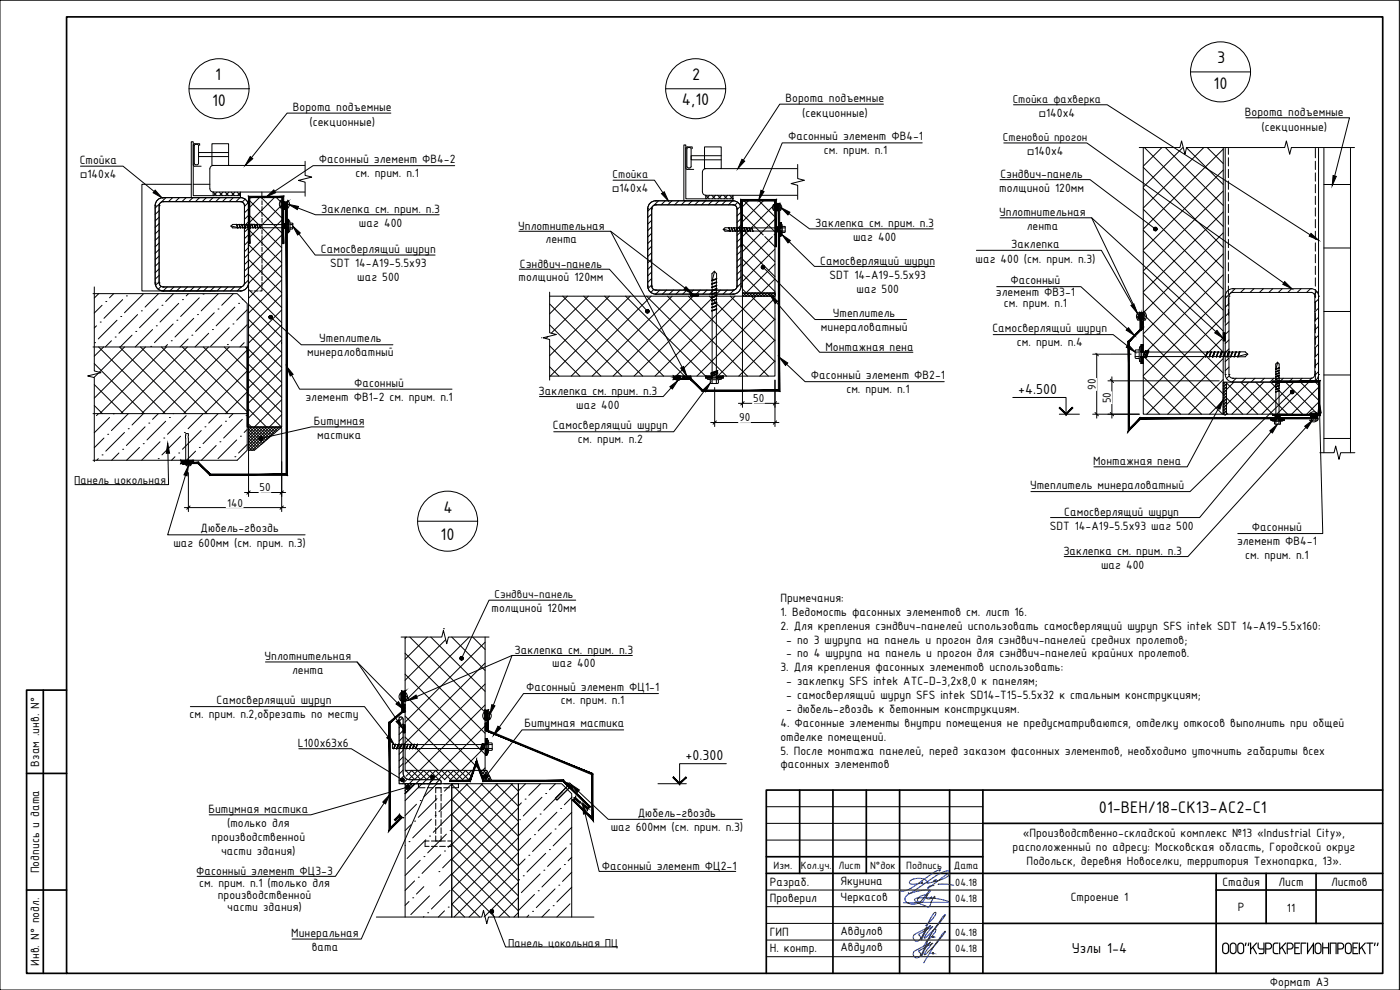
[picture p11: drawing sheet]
<svg xmlns="http://www.w3.org/2000/svg" width="420mm" height="297mm" viewBox="0 0 420 297" stroke-linecap="round" stroke-linejoin="round" font-family="sans-serif">
<defs><g id="words">
<g font-size="5.4">
<text x="365.3" y="19">3</text>
<text x="64.6" y="24.1">1</text>
<text x="207.7" y="24.1">2</text>
<text x="364.2" y="26.7">10</text>
<text x="63.6" y="31.8">10</text>
<text x="204.7" y="31.4">4,10</text>
<text x="133.1" y="153.8">4</text>
<text x="132.2" y="161.9">10</text>
<text x="329.8" y="243.8">01-ВЕН/18-СК13-АС2-С1</text>
<text x="366.4" y="286.3">ООО&quot;КУРСКРЕГИОНПРОЕКТ&quot;</text>
</g>
<g font-size="4.7">
<text x="305.6" y="118.3">+4.500</text>
<text x="205.8" y="228.1">+0.300</text>
<text x="321.6" y="286.1">Узлы 1-4</text>
</g>
<g font-size="3.9">
<text x="87.9" y="33.4">Ворота подъемные</text>
<text x="235.8" y="30.7">Ворота подъемные</text>
<text x="240.7" y="35.2">(секционные)</text>
<text x="373.6" y="34.8">Ворота подъемные</text>
<text x="92.9" y="37.9">(секционные)</text>
<text x="378.6" y="39.3">(секционные)</text>
<text x="236.5" y="42.1">Фасонный элемент ФВ4-1</text>
<text x="247.3" y="46.3">см. прим. п.1</text>
<text x="23.9" y="49.3">Стойка</text>
<text x="95.7" y="49">Фасонный элемент ФВ4-2</text>
<text x="106.7" y="53.1">см. прим. п.1</text>
<text x="300.2" y="53.4">Сэндвич-панель</text>
<text x="299.9" y="57.6">толщиной 120мм</text>
<text x="96.4" y="64">Заклепка см. прим. п.3</text>
<text x="299.9" y="64.8">Уплотнительная</text>
<text x="107.7" y="68.1">шаг 400</text>
<text x="155.5" y="68.9">Уплотнительная</text>
<text x="244.7" y="68.2">Заклепка см. прим. п.3</text>
<text x="308.1" y="69">лента</text>
<text x="96.3" y="76">Самосверлящий шуруп</text>
<text x="163.7" y="73.1">лента</text>
<text x="256" y="72.3">шаг 400</text>
<text x="303.5" y="74.4">Заклепка</text>
<text x="99.1" y="80.2">SDT 14-A19-5.5x93</text>
<text x="156" y="80.3">Сэндвич-панель</text>
<text x="246.2" y="79.4">Самосверлящий шуруп</text>
<text x="248.9" y="83.6">SDT 14-A19-5.5x93</text>
<text x="292.8" y="78.8">шаг 400 (см. прим. п.3)</text>
<text x="107.2" y="84.4">шаг 500</text>
<text x="155.6" y="84.4">толщиной 120мм</text>
<text x="257.1" y="87.8">шаг 500</text>
<text x="298.9" y="88.8">элемент ФВ3-1</text>
<text x="303.3" y="85.2">Фасонный</text>
<text x="250" y="95.1">Утеплитель</text>
<text x="301.2" y="92.3">см. прим. п.1</text>
<text x="246.4" y="99.3">минераловатный</text>
<text x="297.8" y="99.7">Самосверлящий шуруп</text>
<text x="92.2" y="106.9">минераловатный</text>
<text x="95.8" y="102.7">Утеплитель</text>
<text x="247.7" y="105.2">Монтажная пена</text>
<text x="305.2" y="103.8">см. прим. п.4</text>
<text x="243.4" y="113.8">Фасонный элемент ФВ2-1</text>
<text x="106.3" y="116">Фасонный</text>
<text x="161.6" y="118.5">Заклепка см. прим. п.3</text>
<text x="254" y="117.9">см. прим. п.1</text>
<text x="91.7" y="120.2">элемент ФВ1-2 см. прим. п.1</text>
<text x="173" y="122.6">шаг 400</text>
<text x="94.2" y="127.6">Битумная</text>
<text x="95.2" y="131.6">мастика</text>
<text x="165.9" y="128.8">Самосверлящий шуруп</text>
<text x="173.4" y="133">см. прим. п.2</text>
<text x="328" y="139.6">Монтажная пена</text>
<text x="309.1" y="146.8">Утеплитель минераловатный</text>
<text x="319.4" y="154.8">Самосверлящий шуруп</text>
<text x="60.2" y="159.7">Дюбель-гвоздь</text>
<text x="315" y="158.9">SDT 14-A19-5.5x93 шаг 500</text>
<text x="375.7" y="159.3">Фасонный</text>
<text x="52.1" y="164.1">шаг 600мм (см. прим. п.3)</text>
<text x="319.1" y="166.5">Заклепка см. прим. п.3</text>
<text x="371.2" y="163.5">элемент ФВ4-1</text>
<text x="373.7" y="167.7">см. прим. п.1</text>
<text x="330.4" y="170.7">шаг 400</text>
<text x="147.5" y="183.6">толщиной 120мм</text>
<text x="234.2" y="180.6">Примечания:</text>
<text x="234.2" y="184.7">1. Ведомость фасонных элементов см. лист 16.</text>
<text x="234.2" y="188.9">2. Для крепления сэндвич-панелей использовать самосверлящий шуруп SFS intek SDT 14-A19-5.5x160:</text>
<text x="154.4" y="196.2">Заклепка см. прим. п.3</text>
<text x="236" y="193.1">- по 3 шурупа на панель и прогон для сэндвич-панелей средних пролетов;</text>
<text x="236" y="197.3">- по 4 шурупа на панель и прогон для сэндвич-панелей крайних пролетов.</text>
<text x="79.4" y="198.1">Уплотнительная</text>
<text x="87.7" y="202.3">лента</text>
<text x="165.7" y="200.2">шаг 400</text>
<text x="234.2" y="201.4">3. Для крепления фасонных элементов использовать:</text>
<text x="157.9" y="207.4">Фасонный элемент ФЦ1-1</text>
<text x="236" y="205.6">- заклепку SFS intek ATC-D-3,2x8,0 к панелям;</text>
<text x="236" y="209.7">- самосверлящий шуруп SFS intek SD14-T15-5.5x32 к стальным конструкциям;</text>
<text x="56.9" y="215.4">см. прим. п.2,обрезать по месту</text>
<text x="65" y="211.3">Самосверлящий шуруп</text>
<text x="168.4" y="211.4">см. прим. п.1</text>
<text x="236" y="213.9">- дюбель-гвоздь к бетонным конструкциям.</text>
<text x="157.4" y="218.3">Битумная мастика</text>
<text x="234.2" y="218.1">4. Фасонные элементы внутри помещения не предусматриваются, отделку откосов выполнить при общей</text>
<text x="89.4" y="224.2">L100х63х6</text>
<text x="234.2" y="222.3">отделке помещений.</text>
<text x="234.2" y="226.4">5. После монтажа панелей, перед заказом фасонных элементов, необходимо уточнить габариты всех</text>
<text x="11.7" y="230" transform="rotate(-90 11.7 230)">Взам .инв. N°</text>
<text x="234.2" y="230.6">фасонных элементов</text>
<text x="62.5" y="244">Битумная мастика</text>
<text x="191.4" y="245.1">Дюбель-гвоздь</text>
<text x="68.2" y="248.2">(только для</text>
<text x="183.3" y="249.4">шаг 600мм (см. прим. п.3)</text>
<text x="307" y="251.3">«Производственно-складской комплекс №13 «Industrial City»,</text>
<text x="63.5" y="252.2">производственной</text>
<text x="66.4" y="256.5">части здания)</text>
<text x="303.9" y="255.4">расположенный по адресу: Московская область, Городской округ</text>
<text x="11.7" y="262.1" transform="rotate(-90 11.7 262.1)">Подпись и дата</text>
<text x="58.9" y="262.4">Фасонный элемент ФЦ3-3</text>
<text x="180.6" y="260.9">Фасонный элемент ФЦ2-1</text>
<text x="308" y="259.6">Подольск, деревня Новоселки, территория Технопарка, 13».</text>
<text x="59.8" y="266.2">см. прим. п.1 (только для</text>
<text x="65.3" y="269.6">производственной</text>
<text x="231" y="265.8">Разраб.</text>
<text x="252.2" y="265.4">Якунина</text>
<text x="366.9" y="265.8">Стадия</text>
<text x="383.7" y="265.8">Лист</text>
<text x="399.5" y="265.8">Листов</text>
<text x="68.2" y="273.4">части здания)</text>
<text x="231" y="270.8">Проверил</text>
<text x="252.2" y="270.4">Черкасов</text>
<text x="321.4" y="270.4">Строение 1</text>
<text x="371.5" y="273.3">Р</text>
<text x="386.2" y="273.5">11</text>
<text x="87.4" y="281.3">Минеральная</text>
<text x="231" y="280.8">ГИП</text>
<text x="252.2" y="280.4">Авдулов</text>
<text x="93.6" y="285.3">вата</text>
<text x="231" y="285.8">Н. контр.</text>
<text x="252.2" y="285.4">Авдулов</text>
<text x="11.7" y="289.8" transform="rotate(-90 11.7 289.8)">Инв. N° подл.</text>
<text x="381.1" y="295.8">Формат А3</text>
</g>
<g font-size="3.7">
<text x="303.9" y="30.8">Стойка фахверка</text>
<text x="311.8" y="35">□140х4</text>
<text x="301" y="42.3">Стеновой прогон</text>
<text x="308.3" y="46.4">□140х4</text>
<text x="24.1" y="53.3">□140х4</text>
<text x="183.9" y="53.5">Стойка</text>
<text x="183.7" y="57.6">□140х4</text>
<text x="328.8" y="117" transform="rotate(-90 328.8 117)">90</text>
<text x="226" y="120.7">50</text>
<text x="333.4" y="121" transform="rotate(-90 333.4 121)">50</text>
<text x="221.8" y="126.5">90</text>
<text x="22.3" y="145.3">Панель цокольная</text>
<text x="77.9" y="147.5">50</text>
<text x="68.1" y="152">140</text>
<text x="148.4" y="179.5">Сэндвич-панель</text>
<text x="152.5" y="284">Панель цокольная ПЦ</text>
</g>
<g font-size="3.4">
<text x="232.2" y="260.7">Изм.</text>
<text x="240.4" y="260.7">Кол.уч.</text>
<text x="251.7" y="260.7">Лист</text>
<text x="261.1" y="260.7">N°док</text>
<text x="272" y="260.7">Подпись</text>
<text x="286.2" y="260.7">Дата</text>
<text x="286.7" y="265.8">04.18</text>
<text x="286.7" y="270.8">04.18</text>
<text x="286.7" y="280.8">04.18</text>
<text x="286.7" y="285.8">04.18</text>
</g>
</g></defs>
<!-- layer: NADPISI -->
<g fill="none" stroke="#000" stroke-width=".3">
<path d="M56.7 26.6h18M117.3 33.9h-31.1l-10.7 13.4M199.8 26.6h18M265.1 31.2h-31.1l-10.9 16.9M304.2 31.4h28.1l60.9 39M357.3 21.6h18M373.9 35.3h31.1l-4.4 17.5M24.2 49.9h12.7l9.4 7.6M136.5 49.7h-42.5l-11.6 7.7M184 54.1h12.4l2.5 3.7M276.8 42.9h-42l-6 14.4M300.1 53.9h27l19.2 14.5"/>
<path d="M301.2 42.9h25l59.1 42M89.4 62.4l5.3 2h37.1M89.7 70.2l4.9 6.3h36M155.7 69.4h27.6l21.4 40.8M183.3 69.4l22.3 17M236.8 64.1l6.2 4.6h37.1M236.8 72.5l7.6 7.4h36M293 75.1h37.5l9.3 16.3M300.1 65.3h27.5l37.3 34.2M327.6 65.3l14.2 29.6M81.6 95.5l8.8 7.9h27.5M155.9 80.8h27l11.1 12.2"/>
<path d="M229.3 80.5l15.3 15.4h27.5M233 90.7l13 15h28M299.1 86h25.3l13.9 12.7M87.5 112.6l2.4 4.2h45.8M201.4 116.4l-2.4 2.6h-37.1M211.4 117.3l-9.2 12.2h-36M236.1 109.3l5.5 5.2h41.8M298.1 100.4h36l4.2 3.4M387.4 117.9l-30.3 29.6h-47.7M50.4 136l.2 9.4h-28.1M109.2 128.1h-15.7l-14.8 3.3M365.7 122.5l-9.4 17.6h-28"/>
<path d="M381.5 129.6l-21.5 25.7h-44.7M391.9 128.2l-35.4 38.8h-37.1M396 123.9l1 36.2h-25.5M55.7 142.6l-5.4 17.9h41.3M125.3 156.4h18M79.7 198.6h27.5l12.1 17.6M107.2 198.6l12 12.3M153.7 196.7l-5.6 14.9M172.8 180.1h-26l-8.1 17M189.8 196.7h-36.1l-28.6 12.3M57.1 212h52.3l7 9M187.2 219h-30.5l-10.7 13.6"/>
<path d="M197.6 208.1h-40.5l-7.3 10.1M89.7 224.6h15.7l15 9.2M121.9 236.3l-28.6 8.2h-30.5M129.6 233.7l-21.2 48.1h-20.7M173.5 237.4l9 8.4h40.3M115.3 240.9l-14.6 22h-41.5M175.6 244.1l4.2 17.4h41M147.8 273.9l3.9 10.2h33.6"/>
<circle cx="65.7" cy="26.6" r="9"/>
<circle cx="208.8" cy="26.6" r="9"/>
<circle cx="366.3" cy="21.6" r="9"/>
<circle cx="134.3" cy="156.4" r="9"/>
</g>
<!-- layer: SHTRIX -->
<g fill="none" stroke="#000" stroke-width=".3">
<path d="M49.8 59.3l-1.4 1.3M51.8 59.3l-1.2 1.2M53.8 59.3l-1.2 1.2M55.9 59.3l-1.3 1.2M57.9 59.3l-1.3 1.2M59.9 59.3l-1.2 1.2M61.9 59.3l-1.2 1.2M63.9 59.3l-1.2 1.2M64 57.6l1 1.1M65.2 57.6l-1.1 1.1M65.7 57.6l1.1 1.1M66 59.3l-1.3 1.2"/>
<path d="M67 57.6l-1.1 1.1M67.5 57.6l1.1 1.1M68 59.3l-1.3 1.2M68.7 57.6l-1 1.1M69.3 57.6l1.1 1.1M70 59.3l-1.2 1.2M70.5 57.6l-1 1.1M71.1 57.6l1.1 1.1M72 59.3l-1.2 1.2M72.2 57.8l-.9 .9M73.6 59.8l-.9 .8M74.6 59.9l9.9 9.9"/>
<path d="M78 59.1l-3.4 3.4M78.3 59.1l6.2 6.2M82.5 59.1l-7.9 7.9M82.8 59.1l1.7 1.8M211.8 58.6l1.1 1.1M213 58.6l-1.1 1.1M213.6 58.6l1.1 1.1M214.8 58.6l-1.1 1.1M215.4 58.6l1.1 1.1M216.6 58.6l-1.1 1.1M217.2 58.6l1 1.1M218.4 58.6l-1.1 1.1"/>
<path d="M219 58.6l1 1M220 58.8l-.9 .9M343.1 56.5l24 24M343.1 50.2l24 24M343.5 44.3l23.6 23.6M348.7 44.3l-5.6 5.6M349.7 44.3l17.4 17.3M355 44.3l-11.9 11.8M356 44.3l11.1 11.1M361.3 44.3l-18.2 18.1M362.3 44.3l4.8 4.8M367.1 44.7l-24 24"/>
<path d="M367.1 51l-24 24M367.1 57.3l-24 24M397.3 55.4h8M47.8 63.2l-1.2 1.2M47.8 65.2l-1.2 1.1M47.8 67.1l-1.2 1.1M47.8 69l-1.2 1.2M47.8 71l-1.2 1.1M47.8 72.9l-1.2 1.2M47.8 74.9l-1.2 1.1M47.8 76.8l-1.2 1.1M47.8 78.7l-1.2 1.2"/>
<path d="M47.9 61.1l-1.3 1.3M74.4 60.9l-1 1M74.5 62.7l-1.1 1.1M74.5 64.7l-1.1 1.1M74.5 66.6l-1.1 1.1M74.5 68.5l-1.1 1.2M74.5 70.5l-1.1 1.1M74.5 72.4l-1.1 1.2M74.5 74.3l-1.1 1.2M74.5 76.3l-1.1 1.1M74.5 78.2l-1.1 1.2M74.6 77.8l9.9 10"/>
<path d="M74.6 73.3l9.9 10M74.6 68.9l9.9 9.9M74.6 64.4l9.9 9.9M84.5 61.6l-9.9 9.9M84.5 66.1l-9.9 9.9M84.5 70.6l-9.9 9.9M84.5 75l-9.9 10M84.5 79.5l-9.9 10M195.6 64.2l-1.2 1.1M195.6 66.1l-1.2 1.2M195.6 68l-1.2 1.2M195.6 70l-1.2 1.1"/>
<path d="M195.6 71.9l-1.2 1.2M195.6 73.9l-1.2 1.1M195.6 75.8l-1.2 1.2M195.6 77.8l-1.2 1.1M195.6 79.7l-1.2 1.1M195.7 62.1l-1.3 1.3M197.6 60.2l-1.3 1.4M199.7 60.2l-1.3 1.3M201.7 60.2l-1.3 1.3M203.7 60.2l-1.2 1.3M205.7 60.2l-1.2 1.3M207.8 60.2l-1.3 1.3"/>
<path d="M209.8 60.2l-1.3 1.3M211.8 60.2l-1.3 1.3M213.8 60.2l-1.2 1.3M215.8 60.2l-1.2 1.3M217.8 60.2l-1.2 1.3M219.9 60.2l-1.3 1.3M221.4 60.7l-.9 .9M222.2 61.9l-1 1M222.4 63.7l-1.2 1.1M222.4 65.6l-1.2 1.1M222.4 67.5l-1.2 1.2M222.4 69.5l-1.2 1.1"/>
<path d="M222.4 71.4l-1.2 1.2M222.4 73.4l-1.2 1.1M222.4 75.3l-1.2 1.2M222.4 77.2l-1.2 1.2M222.4 79.2l-1.2 1.1M222.8 77.8l9.8 9.7M222.8 73.2l9.8 9.8M222.8 68.8l9.7 9.7M222.8 64.3l6.3 6.2M223.1 60.1l9.5 9.4M224.8 60.1l-2 1.9M227.6 60.1l5 5"/>
<path d="M229.3 60.1l-6.5 6.4M229.5 71l3.1 3M231.8 71l-9 9M232.1 60.1l.5 .4M232.3 70.5h.1M232.6 61.3l-9.8 9.7M232.6 65.8l-9.8 9.7M232.6 70.2l-.2 .2M232.6 74.7l-9.8 9.8M232.6 79.2l-9.7 9.7M343.1 75.4l24 23.9M343.1 69.1l24 24"/>
<path d="M343.1 62.8l24 24M367.1 63.6l-24 24M367.1 69.9l-24 24M367.1 76.2l-24 23.9M397.3 74.4h8M29 97.8l-.7 .6M29.6 88.1l-1.3 1.3M30.1 96.6h.1M30.6 91.6l-2.3 2.3M31.7 90.5h.1M34.1 88.1l-1.2 1.3M35.1 96.1l-5.6 5.6"/>
<path d="M36.2 95h.1M36.8 89.9l-5.6 5.6M37.9 88.8h.1M40.7 99.4h.1M41.3 94.4l-5.6 5.6M42.4 93.3h.1M43 88.2l-5.6 5.6M45.8 98.9l-5.2 5.2M46.9 97.8h.1M47.5 92.7l-5.6 5.6M47.6 88.1l-4.1 4M47.8 80.7l-1.2 1.1"/>
<path d="M47.8 82.6l-1.2 1.2M47.8 84.6l-1.1 1M48.3 85.9l-.8 .9M48.6 91.6h.1M50.2 86.1l-1.2 1.2M52 97.2l-5.6 5.6M52.1 88.1l-2.4 2.4M52.2 86.1l-1.2 1.2M53.1 96.1h.1M53.6 91l-5.6 5.6M54.2 86.1l-1.2 1.2M54.8 89.9h.1"/>
<path d="M56.3 86.1l-1.3 1.2M56.6 88.1l-.7 .7M58.1 95.5l-5.6 5.6M58.3 86.1l-1.3 1.2M59.3 94.4h.1M59.8 89.4l-5.6 5.6M60.3 86.1l-1.2 1.2M60.9 88.2h.1M62.3 86.1l-1.2 1.2M62.6 100l-4.1 4.1M63.8 98.9h.1M64.3 93.8l-5.6 5.6"/>
<path d="M64.3 86.1l-1.2 1.2M65.4 92.7h.1M65.6 88.1l-5.2 5.2M66.4 86.1l-1.3 1.2M68.4 86.1l-1.3 1.2M68.8 98.3l-5.6 5.6M69.9 97.2h.1M70 88.1l-3.5 3.5M70.4 86.1l-1.2 1.2M70.5 92.1l-5.6 5.7M71.6 91h.1M72.5 86l-1.3 1.3"/>
<path d="M72.9 89.8l-.2 .1M74.2 92.9l-3.2 3.2M74.2 97.4l-4.8 4.8M74.5 80.2l-1.1 1.1M74.5 82.1l-1.1 1.2M74.5 84.1l-1.2 1.2M74.6 95.8l9.9 10M74.6 91.3l9.9 10M74.6 86.8l9.9 10M74.6 82.3l9.9 10M84.5 84l-9.9 10M84.5 88.5l-9.9 10"/>
<path d="M84.5 93l-9.9 9.9M84.5 97.5l-9.9 9.9M165 97.5l15.3 15.3M165 91.2l21.6 21.6M168.9 88.9l24 23.9M170.3 88.9l-5.3 5.3M175.2 88.9l24 23.9M176.6 88.9l-11.1 11.1M181.5 88.9l24.6 24.6M182.9 88.9l-17.9 17.9M187.7 88.9l24.1 23.9M189.1 88.9l-24 23.9"/>
<path d="M194 88.9l24 23.9M195.4 88.9l-24 23.9M195.6 81.6l-1.2 1.2M195.6 83.6l-1.2 1.1M195.6 85.5l-1.1 1.1M196.2 86.9l-.9 .8M198 87l-1.2 1.3M200 87l-1.2 1.3M200.3 88.9l24 23.9M201.7 88.9l-24 23.9M202.1 87l-1.3 1.3M204.1 87l-1.3 1.3"/>
<path d="M206.1 87l-1.2 1.3M206.6 88.9l24 23.9M207.2 88.8l.6-.5 .6 .6M207.2 88.3l.7 .6M207.2 88.6l.3 .3M207.6 88.9l.6-.6 .6 .6M208 88.9l-24 23.9M208 88.9l.7-.6 .6 .6M208.1 87l-1.2 1.3M209.1 88.3l-.6 .6M209.1 88.3l.5 .5M209.6 88.3l-.7 .6"/>
<path d="M209.6 88.6l-.2 .3M210.2 87l-1.3 1.3M212.2 87l-1.3 1.3M212.9 88.9l19.7 19.6M214.2 87l-1.2 1.3M214.3 88.9l-24 23.9M216.2 87l-1.2 1.3M218.2 87l-1.2 1.3M219.2 88.9l13.4 13.3M220.3 87l-1.3 1.3M220.6 88.9l-24 23.9M222.4 81.1l-1.2 1.2"/>
<path d="M222.4 83.1l-1.2 1.1M222.4 85l-1.3 1.2M222.8 86.7l2.2 2.2M222.8 82.2l6.6 6.7M222.8 88.5l.4 .4M223 87.9l-.2 .2M223.1 87.9l.9 1M224.8 87.9l-1 1M224.9 87.9l.9 1M225.5 88.9l7.1 7.1M225.7 87.9l-1 1M225.8 87.9l1 1"/>
<path d="M226.6 87.9l-1 1M226.7 87.9l.9 1M226.9 88.9l-24 23.9M227.5 87.9l-1 1M227.6 87.9l.9 1M229.3 87.9l-1 1M229.4 87.9l.9 1M230.2 87.9l-1 1M230.3 87.9l.9 1M231.1 87.9l-1 1M231.2 87.9l.9 1M231.8 88.9l.8 .8"/>
<path d="M232 87.9l-1 1M232.1 87.9l.6 .6M232.6 89.4l-23.5 23.4M232.6 95.7l-17.2 17.1M232.6 83.7l-5.2 5.2M232.7 88.1l-.8 .8M342.5 96.4h.6v2.4h-.6zM342.5 98.7l.1 .1M342.5 98.3l.5 .5M342.5 97.4l.6 .6M342.5 96.9l.6 .6M342.5 96.5l.6 .6"/>
<path d="M342.6 96.4h-.1M342.9 96.4l.2 .2M343 96.4l-.5 .5M343.1 94.2l24 24M343.1 87.9l24 24M343.1 81.6l24 24M343.1 96.7l-.6 .6M343.1 97.2l-.6 .6 .6 .6M343.1 97.6l-.6 .6M343.1 98.1l-.6 .6M343.1 98.5l-.2 .3M367.1 99.9h.6v2.4h-.6z"/>
<path d="M367.1 82.5l-24 23.9M367.1 88.7l-24 24M367.1 95l-24 24M367.2 99.9l.5 .7M367.5 99.9l.2 .2M367.6 99.9l-.5 .5 .6 .6M368.8 91.1l-1.1 1.1M368.8 93.8l-1.1 1.1M368.8 96.5l-1.1 1.1M368.8 99.3l-1.1 1M369.1 88.1l-1.4 1.4M370.7 86.6l-1.4 1.4"/>
<path d="M373.5 86.6l-1.2 1.1M376.3 86.6l-1.1 1.1M379.2 86.6l-1.2 1.1M382 86.6l-1.2 1.1M384.8 86.6l-1.2 1.1M387.6 86.6l-1.1 1.1M390.5 86.6l-1.2 1.1M393.3 86.6l-1.2 1.1M395.2 87.5l-.8 .8M395.7 89.8l-1.1 1M395.7 92.5l-1.1 1M395.7 95.2l-1.1 1.1"/>
<path d="M395.7 97.9l-1.1 1.1M397.3 93.5h8M28.3 115.4l8.7 8.7M28.3 109.1l15 15M28.4 102.8h.1M29.5 112l-1.3 1.3M29.6 104.1l20 20M31.1 104.1l-2.8 2.8M33.4 102.2l-1.8 1.9M34.6 101.1h.1M35.9 104.1l20 20M37.4 104.1l-7.6 7.6"/>
<path d="M39.6 100.6l-3.5 3.5M42.2 104.1l20 20M43.7 104.1l-15.4 15.4M45.2 103.9h.1M48.5 104.1l20 20M50 104.1l-20 20M50.3 103.4l-.7 .7M51.4 102.2h.1M54.7 104.1l19.5 19.4M56.2 104.1l-20 20M56.5 101.7l-2.5 2.4M57.6 100.6h.1"/>
<path d="M61 104.1l13.2 13.1M62.5 104.1l-20 20M67.3 104.1l6.9 6.9M68.2 103.4h.1M68.8 104.1l-20 20M73.3 102.8l-1.3 1.3M73.6 104.1l.6 .6M74.2 105l-19.1 19.1M74.2 111.3l-12.8 12.8M74.2 117.6l-6.5 6.5M74.6 118.2l9.8 9.9M74.6 113.8l9.9 9.9"/>
<path d="M74.6 109.3l9.9 9.9M74.6 104.8l9.9 9.9M74.6 100.3l9.9 9.9M84.5 102l-9.9 9.9M84.5 106.5l-9.9 9.9M84.5 111l-9.9 9.9M84.5 115.5l-9.9 9.9M84.5 119.9l-8.1 8.2M162.5 101.3l.1 .1M164.5 101l-.7 .6M165 110.1l2.7 2.7M165 103.8l9 9"/>
<path d="M204.9 113.2l.3 .3M205 112.8l-.1 .1M205 112.8l.6 .7M205.4 112.8l-.5 .6M205.9 112.8l-.6 .7M205.9 112.8l.6 .7M206.3 112.8l-.6 .7M206.4 112.8l.6 .7M206.8 112.8l-.6 .7M206.8 112.8l.5 .6M207.3 112.9l-.7 .6M207.3 113.2l-.2 .3"/>
<path d="M232.6 102l-10.9 10.8M232.6 108.3l-4.6 4.5M343.1 119.4l4.9 4.9M343.1 113.1l11.2 11.2M343.1 106.8l17.5 17.5M343.1 100.5l23.8 23.8M367.1 107.6l-16.7 16.7M367.1 113.9l-10.4 10.4M367.1 118.4l5.9 5.9M367.1 119.3l1 1M367.1 117.5l1 1M367.1 116.6l1 1"/>
<path d="M367.1 115.7l1 1M367.1 114.8l1 1M367.1 101.3l.6 .6M367.6 114.7l-.5 .5M367.7 100.7l-23.6 23.6M367.7 100.2l-.6 .6 .6 .7M367.7 101.1l-.6 .6 .5 .6M367.7 101.6l-.5 .7M367.7 102l-.2 .3M367.9 114.7l9.6 9.6M368.1 115.1l-1 1M368.1 116l-1 1"/>
<path d="M368.1 117.8l-1 1M368.1 118.7l-1 1M368.1 119.6l-1 1M368.8 102l-1.1 1.1M368.8 104.7l-1.1 1.1M368.8 107.4l-1.1 1.1M368.8 110.1l-1.1 1.1M368.9 112.8l-.8 .8M370.3 114.7l-3.2 3.2M371 113.5l-1.2 1.1M372.4 114.7l9.6 9.6M373.8 113.5l-1.2 1.1"/>
<path d="M374.8 114.7l-7.7 7.7M376.6 113.5l-1.1 1.1M376.9 114.7l9.5 9.6M379.3 114.7l-9.6 9.6M379.5 113.5l-1.2 1.1M381.3 114.7l9.6 9.6M382.3 113.5l-1.2 1.1M383.8 114.7l-9.6 9.6M385.1 113.5l-1.1 1.1M385.8 114.7l9.6 9.6M387.9 113.5l-1.1 1.1M388.3 114.7l-9.6 9.6"/>
<path d="M390.3 114.7l5.4 5.4M390.8 113.5l-1.2 1.1M392.8 114.7l-9.6 9.6M393.6 113.5l-1.1 1.1M394.8 114.7l.9 .9M395.7 116.2l-8.1 8.1M395.7 100.6l-1.1 1.1M395.7 103.3l-1.1 1.1M395.7 106.1l-1.1 1M395.7 108.8l-1.1 1.1M395.7 111.5l-1.1 1.1M397.3 112.5h8"/>
<path d="M28.3 121.7l2.4 2.4M29.5 137.6l-.5 .5M29.5 124.1l-.5 .6M30.6 136.5h.1M31.2 131.4l-2.9 2.9M32.3 130.3h.1M32.9 125.3l-4.6 4.5M34 124.1h.1M35.7 135.9l-2.2 2.2M36.8 134.8h.1M37.4 129.8l-5.7 5.6M38.5 128.6h.1"/>
<path d="M38.5 124.1l-5.1 5.1M41.9 134.2l-3.9 3.9M43 133.1h.1M43 124.1l-3.4 3.4M43.5 128.1l-5.6 5.6M44.7 126.9h.1M47.5 137.6h.1M47.5 124.1l-1.7 1.7M48 132.6l-5.5 5.5M49.1 131.4h.1M49.7 126.4l-5.6 5.6M50.8 125.3h.1"/>
<path d="M52 124.1h.1M52.5 137l-1 1.1M53.6 135.9h.1M54.2 130.9l-5.6 5.6M55.3 129.8h.1M55.9 124.7l-5.6 5.6M58.7 135.4l-2.7 2.7M59.8 134.2h.1M60.4 129.2l-5.6 5.6M61 124.1l-4.5 4.5M61.5 128.1h.1M64.9 133.7l-4.4 4.4"/>
<path d="M65.5 124.1l-2.9 2.8M66 132.6h.1M66.5 127.5l-5.6 5.6M67.7 126.4h.1M70 124.1l-1.2 1.2M70.5 137h.1M71 132l-5.6 5.6M72.2 130.9h.1M72.7 125.8l-5.6 5.6M73.9 124.7h.1M74.2 123.9l-.2 .2M74.2 128.9l-.9 .9"/>
<path d="M74.2 133.4l-2.6 2.5M74.6 127.2l.9 .9M74.6 122.8l5.3 5.3M84.5 124.4l-3.6 3.7M367.1 122.9l1.4 1.4M367.1 123.8l.7 .7M367.1 122l1 1M367.1 121.1l1 1M368.1 121.2l-1-1-4.1 4.1M368.1 120.5l-1 1M368.1 122.3l-1 1M368.1 123.2l-1 1"/>
<path d="M368.1 124.1l-.5 .4M395.7 120.7l-3.5 3.6M397.3 131.6h8M121.6 196l24 24M122 191.1l-.4 .4M123 191.1l22.6 22.6M128.2 191.1l-6.6 6.7M129.3 191.1l16.3 16.3M133.1 188.6h.1M133.7 191.9l-12.1 12.2M135.6 191.1l10 10.1M140.8 191.1l-19.2 19.3"/>
<path d="M141.9 191.1l3.7 3.8M145.6 199l-24 24M145.6 192.7l-24 24M120.8 215.4l-1 1M121 211.3h.6v2.4h-.6zM121 217.5h.6v2.4h-.6zM121 211.7l.6 .6M121 212.1l.6 .6M121 212.6l.6 .6M121 213l.6 .6M121 213.5l.2 .2M121 217.2l-1.2 1.2"/>
<path d="M121 217.9l.6 .5M121 218.3l.6 .6M121 218.7l.6 .7M121 219.7l.2 .2M121.1 211.3l.5 .5M121.1 217.5l.5 .5M121.1 211.3l-.1 .1M121.1 217.5l-.1 .1M121.5 211.3l.1 .1M121.5 217.5l.1 .1M121.5 211.3l-.5 .5M121.5 217.5l-.5 .5"/>
<path d="M121.6 214.8l16.3 16.3M121.6 208.6l22.5 22.5M121.6 202.3l24 24M121.6 213.5l-.2 .2M121.6 213l-.6 .6M121.6 212.6l-.6 .6M121.6 212.1l-.6 .6M121.6 211.7l-.6 .6M121.6 219.8l-.6-.6-1.2 1.2M121.6 219.7l-.2 .2M121.6 219.2l-.6 .6M121.6 218.8l-.6 .6"/>
<path d="M121.6 218.3l-.6 .6M121.6 217.9l-.6 .6M145.6 205.3l-24 24M145.6 211.5l-19.6 19.6M145.6 217.8l-13.4 13.3M145.6 216.9h.6v2.4h-.6zM145.6 217l.6 .6M145.6 217.5l.6 .6M145.6 217.9l.6 .6M145.6 218.4l.6 .6M145.6 218.8l.4 .5M145.6 219.3h.1"/>
<path d="M146.2 218.9l-.4 .4M146.2 218.4l-.6 .6M146.2 218l-.6 .6M146.2 217.5l-.6 .6M146.2 217.1l-.6 .6M146.2 217.2l-.3-.3-.3 .3M121 221.2l-1.2 1.1M121 223.1l-1.2 1.2M121 225.1l-1.2 1.2M121 227.1l-1.2 1.2M121 229.1l-1.2 1.2M121 231l-1.2 1.2"/>
<path d="M121.2 232.8l-1.4 1.4M121.6 227.4l3.7 3.7M121.6 221.1l10 10M122.2 233.8l-1.4 1.3M124 233.9l-1.2 1.2M126 233.9l-1.2 1.2M126.7 235.1l-5.1 5.1M128 233.9l-1.2 1.2M130 233.9l-1.2 1.2M131.1 235.1l-3.9 4M131.1 239.6l-5.6 5.6M131.9 234l-1.2 1.1"/>
<path d="M132.3 238.5h.1M135.6 235.2l-2.2 2.2M135.6 239.7l-3.9 3.9M135.6 239.8l20 20M135.6 235.3l20 20M135.9 235.1l-.3 .3M139.9 235.1l15.7 15.8M140.4 235.1l-4.8 4.8M144.4 235.1l11.2 11.3M144.8 235.1l-9.2 9.3M145.6 224.1l-7.1 7M145.6 230.4l-.8 .7"/>
<path d="M148.8 235.1l6.8 6.8M149.3 235.1l-13.7 13.8M153.3 235.1l2.3 2.3M153.8 235.1l-18.2 18.3M155.6 237.9l-20 20M157.6 239.8h.1M157.7 235.1l-2.1 2.2M162.2 235.1l-3.5 3.5M162.6 239.2l-5.6 5.6M163.8 238.1h.1M166.7 235.1l-1.8 1.8M168.8 237.5l-5.6 5.6"/>
<path d="M171.6 239.3l-2.2 2.2M121.6 253.6v.1M122.7 252.5h.1M123.3 247.5l-1.7 1.7M124.4 246.4h.1M125 241.3l-3.4 3.4M126.1 240.2h.1M126.1 258.1l-4.5 4.6M127.2 257h.1M127.8 252l-5.6 5.6M128.9 250.9h.1M129.5 245.8l-5.6 5.6"/>
<path d="M130.6 244.7h.1M132.3 256.5l-5.6 5.6M133.4 255.3h.1M134 250.3l-5.6 5.6M135.1 249.2h.1M135.6 244.2l-5.6 5.5M135.6 253.2l-1.1 1M135.6 257.6l-2.8 2.8M135.6 257.8l17.3 17.4M135.6 253.3l20 20M135.6 248.8l20 20M135.6 244.3l20 20"/>
<path d="M155.6 242.4l-20 20M155.6 246.9l-20 20M155.6 251.4l-20 20M155.6 255.8l-19.3 19.4M155.9 245.9h.1M156.5 240.9l-.9 .9M157.6 257.7l-2 2M158.7 256.6h.1M159.3 251.6l-3.7 3.7M160.4 250.4h.1M161 245.4l-5.4 5.4M162.1 244.2h.1"/>
<path d="M163.8 256l-5.6 5.6M164.9 254.9h.1M165.5 249.9l-5.7 5.6M166.6 248.7h.1M167.1 243.7l-5.6 5.6M168.3 242.6h.1M169.4 259.4h.1M169.9 254.3l-5.6 5.7M171.1 253.2h.1M171.6 243.7l-3.9 3.9M171.6 248.2l-5.6 5.6M171.6 257.2l-1.1 1.1"/>
<path d="M122.7 270.5l-1.1 1.2M123.9 269.4h.1M124.4 264.3l-2.8 2.9M125.5 263.2h.1M127.2 266l-2.2 2.3M127.2 275l-.1 .2M128.4 273.9h.1M128.9 268.8l-5.6 5.6M131.7 261.5h.1M133.4 273.3l-1.8 1.9M134.5 272.2h.1M135.1 267.1l-5.6 5.6"/>
<path d="M135.6 262.2l-3.6 3.6M135.6 271.3l3.8 3.9M135.6 266.8l8.4 8.4M135.6 262.3l12.8 12.9M155.6 260.3l-14.8 14.9M155.6 264.8l-10.3 10.4M155.6 269.3l-5.8 5.9M155.6 273.8l-1.4 1.4M155.9 263.9l-.3 .3M157 262.8h.1M158.7 274.6l-.6 .6M159.8 273.4h.1"/>
<path d="M160.4 268.4l-4.8 4.8M161.5 267.3h.1M162.1 262.2l-5.6 5.6M163.2 261.1h.1M164.9 272.9l-2.3 2.3M165.2 268l-4.2 4.3M166 271.7h.1M166.6 266.7l-1.2 1.2M167.7 265.6h.1M168.3 260.5l-5.7 5.6M171.1 271.2l-4 4M171.6 261.7l-2.8 2.8"/>
<path d="M171.6 266.2l-4.5 4.4"/>
</g>
<!-- layer: PANEL -->
<g fill="none" stroke="#000" stroke-width=".3">
<path d="M343.1 44.3v80h24v-80M222.8 60.3h9.8v27.6h-9.8zM165 88.9h67.6v23.9h-67.6M387.7 124.3h-19.6v-9.6h27.6v9.6M121.6 191.1v40h24v-40M127.6 235.1h-2v1.3h2M128.2 236.4h1.8M128.2 235.1h1.8M130.7 236.4h1.7M130.7 235.1h1.7M130.8 237.9v-1.5h1.6v1.5M130.8 238.6v1.7"/>
<path d="M132.4 238.6v1.7M133.2 236.4h1.7M133.2 235.1h1.7M135.6 235.1h2v1.3h-2M128.8 252.3h-1.2v1.6h1.2M129.5 253.9h1.7M129.5 252.3h1.7M130.8 250.8v1.5h1.6v-1.5M130.8 241v1.8M130.8 243.5v1.7M130.8 245.9v1.8M130.8 248.4v1.7"/>
<path d="M131.9 253.9h1.8M131.9 252.3h1.8M132.4 241v1.8M132.4 243.5v1.7M132.4 245.9v1.8M132.4 248.4v1.7M134.4 252.3h1.2v1.6h-1.2"/>
</g>
<!-- layer: 0 -->
<g fill="none" stroke="#000" stroke-width=".3">
<path d="M0 .1h420v296.9h-420zM58.4 43.5l.8-.2 .4 .4v5.3l-.4 .5-.7-.1-.2-.3zM58.4 43.1h1.5v.5M58.4 43.1l-.4 .4 .1 6.2 .3 .2h2M63 50.6v6M63 56.6l.3 .7 .7 .3M64 57.6h27.5M64 57.6v1.1M64 49.6a1.01 1.01 0 0 0-1 1M68.6 45.8h-9v1.2h9M68.6 49.6v-6.5h-5v6.5h27.9M72.2 57.6v1.7h-14.8v-16.8h.6v16.2h14.2"/>
<path d="M205.8 44.5l.1 6.1 .3 .2h2M205.8 44.5l.4-.4h1.6v.5M206.2 44.5l.8-.2 .4 .4v5.3l-.4 .4-.6-.1-.3-.3zM211.8 58.6h27.5M211.8 58.6v1.1M211.8 50.6a1.04 1.04 0 0 0-1 1l.1 6.2 .2 .5 .7 .3M216.5 46.7h-9.1v1.2h9.1M216.5 50.6v-6.5h-5.1v6.5h27.9M220 58.6v1.6h-14.8v-16.7h.6v16.2h14.2M397.3 44.5v91.3M405.3 44.5v91.3M69.4 67.8l1.9 .5"/>
<path d="M71 67.4h15.6M71 67.3l.4 1.1M71 67.4l.4 1M71 67.4l-1.2-.1-.5 .5 .5 .6h1.5M71 67.4l.4 .9M71.4 68.3h15.2M71.4 68.3v.1M71.7 67.3l.5 1.1M71.7 67.3l.5 1.1zM72.5 67.3l.4 1.1zM72.5 67.3l.4 1.1M73.2 67.3l.5 1.1"/>
<path d="M73.2 67.4l.5 .9M73.2 67.3l.2 .1zM73.4 67.4l.1 .4zM73.5 67.8l.2 .5zM74 67.3l.5 1.1zM74 67.3l.5 1.1M74.5 67.3l1.6 .1M74.9 67.4h.1M74.9 67.4l.2 .4zM75.1 67.8l.1 .5zM75.1 68.3l-.3-1 .4 1.1M75.1 68.3h.1"/>
<path d="M75.5 67.3l.5 1.1M75.5 67.3l.5 1.1zM76.3 67.3l.4 1.1M76.4 67.4l.3 .9M76.4 67.4l.2 .4zM76.6 67.8l.1 .5zM77 67.3l.4 1.1zM77 67.3l.4 1.1M77.8 67.3l.4 1.1M77.8 67.3l.4 1.1zM84.3 61.9h2.1M84.3 60.6h2.1"/>
<path d="M84.3 60.1v2.4M84.4 60.1a1.64 1.64 0 0 0 0 2.4M85 67.1l.6 1.5zM85 67.1l.6 1.5M85.3 67.1l.6 1.5M85.5 67.2l-.2-.1 .6 1.5-.2-.8M85.7 67.1l.6 1.5M85.7 67.1l.6 1.5zM86.3 67.4v-1.6h.3v4h-.3v-1.5M86.3 68.3h.3h-.3v1.5l.3-1.4-.3 1.4zM86.3 65.8l.3 1.6-.3-1.6v1.6h.3h-.3zM86.3 65.8l.3 .4v1.2l-.3-1.6 .3 1.6v-1.2z"/>
<path d="M86.3 65.8h.3h-.3l.3 .4v-.4v.4zM86.4 60.1v2.4M86.4 60.1a1.64 1.64 0 0 1 0 2.4M86.6 68.3v1.5v-1.5l-.3 1.5h.3h-.3zM87 66.9v1.8M87 66.9l-.1-.7h-.3v3.2h.3l.1-.7M87 67.4h.9M87 66.9l.9 .1v1.6l-.9 .1M87 68.3h.9M217.1 68.8l2 .5M218.7 68.4h15.7M218.7 68.3l.5 1.1"/>
<path d="M218.7 68.4l.5 1M218.7 68.4l-1.1-.1-.6 .5 .6 .6h1.5M218.7 68.4l.5 .9M219.2 69.3h15.2M219.2 69.3v.1M219.5 68.3l.4 1.1M219.5 68.3l.4 1.1zM220.3 68.3l.4 1.1zM220.3 68.3l.4 1.1M221 68.3l.4 1.1M221 68.4l.4 .9M221 68.3l.1 .1z"/>
<path d="M221.1 68.4l.2 .4zM221.3 68.8l.1 .5zM221.8 68.3l.4 1.1zM221.8 68.3l.4 1.1M222.3 68.3l1.6 .1M222.6 68.4h.1M222.6 68.4l.2 .4zM222.8 68.8l.1 .5zM222.9 69.3l-.4-1 .4 1.1M222.9 69.3h.1M223.3 68.3l.4 1.1M223.3 68.3l.4 1.1z"/>
<path d="M224 68.3l.5 1.1M224.1 68.4l.4 .9M224.1 68.4l.2 .4zM224.3 68.8l.2 .5zM224.8 68.3l.4 1.1zM224.8 68.3l.4 1.1M225.5 68.3l.5 1.1M225.5 68.3l.5 1.1zM232.2 62.7h2M232.2 61.8h2M232.2 61.3v1.8a1.24 1.24 0 0 1 0-1.8zM232.8 68.1l.5 1.5z"/>
<path d="M232.8 68.1l.5 1.5M233.1 68.1l.6 1.5M233.2 68.2l-.1-.1 .6 1.5-.3-.8M233.4 68.1l.6 1.5M233.4 68.1l.6 1.5zM234 68.4v-1.6h.4v4h-.4v-1.5M234 69.3h.4h-.4v1.5l.4-1.4-.4 1.4zM234 66.8l.4 1.6-.4-1.6v1.6h.4h-.4zM234 66.8l.4 .4v1.2l-.4-1.6 .4 1.6v-1.2zM234 66.8h.4h-.4l.4 .5v-.5v.5zM234.2 61.3v1.8M234.2 61.3a1.24 1.24 0 0 1 0 1.8"/>
<path d="M234.4 69.3v1.5v-1.5l-.4 1.5h.4h-.4zM234.8 67.9v1.9M234.8 67.9l-.1-.6h-.3v3.1h.3l.1-.6M234.8 68.4h.8M234.8 67.9l.8 .2v1.5l-.8 .2M234.8 69.3h.8M207.2 88.3h2.4v.6h-2.4zM213.6 90.3l1.5-.6zM213.6 86.2l1.5-.5zM213.6 84.2h.1M213.7 89.1h.1M213.7 84.2v29.2"/>
<path d="M213.7 89.1l1.4-.4-1.5 .5M213.7 93.2l1.4-.5-1.5 .6zM213.7 92.1l1.4-.4-1.5 .6zM213.7 91.3l.7-.3zM213.7 89.2l.7-.1zM213.7 88.1l1.4-.4-1.5 .6zM213.7 87.2l.7-.2zM213.7 85.1l1.4-.4-1.5 .5zM213.7 84l-.1 .2M214.4 91l.6-.2zM214.4 89.1l.6-.3zM214.4 87l.6-.2z"/>
<path d="M214.4 81.5l-.6 2.5M215 83.6v29.8M215 90.8l.1-.1-1.4 .4v.2M215 86.6l-1.2 .4-.1 .2M215 83.6l-1.3 .4M215 83.6l.1-1.5-.7-.7-.7 .7v2M215 83.6v.2l-1.3 .4M215 88.8l.1-.1zM215 86.6v.2zM215.1 92.7l-1.5 .6M215.1 90.7l-1.5 .6M215.1 89.7l-1.5 .6"/>
<path d="M215.1 91.7l-1.5 .6M215.1 87.7l-1.5 .6M215.1 86.6l-1.5 .6M215.1 85.7l-1.5 .5M215.1 84.7l-1.5 .5M215.1 83.6l-1.5 .6M232.6 87.9v1h-9.8v-1h9.8M341.6 95.6h2M341.6 94.3h2M341.6 93.7v2.4a1.64 1.64 0 0 1 0-2.4zM343.6 93.7a1.64 1.64 0 0 1 0 2.4zM203.1 112.8v1.1"/>
<path d="M203.8 112.8v1.1M204 113.9l-.6 .3-.6-.3h1.2M204 112.8h-1.2l.6-.2 .6 .2M204.9 112.8h2.4v.7h-2.4zM211.8 112.9h1.9v.5v-.5h-1.9l1.9 .5zM211.8 112.9l1.9 .5h-1.9h1.9l-1.9-.5v.5zM213.2 113.9h2.4M213.2 113.9l-.9-.1v-.4h4.2v.4l-.9 .1M213.2 113.9v1l.2 .2h2l.2-1.2M213.4 112l2-.7zM213.6 112.7l1.8-.6-2 .8zM213.7 112.9h-1.9v.5h5.2v-.5h-2"/>
<path d="M213.7 113.9v1.2M215 113.9v1.2M215 112.9h2l-2 .5 2-.5h-2v.5zM215 113.4l2-.5-2 .5h1.5l.5-.5-.5 .5zM215.2 111.9l.2-.2-.2-.1-1.8 .8 1-.3M215.4 111.7l-2 .7M215.4 112.1l-2 .8M215.4 111.3l-2 .7M216.5 113.4l.5-.5v.5v-.5l-.5 .5h.5zM328.6 105.8l1 1M333.2 113.8l1 1M340.7 105.6h1.2"/>
<path d="M340.7 107h1.2M341.9 105v2.6M341.9 105l.1-1h.5v4.5h-.5l-.1-.9M341.9 105l-1.2 .2v2.2l.2 .2h1M342.5 107l.5 2v-2h-.5h.5v2zM342.5 107v2v-2l.5 2h-.5h.5zM342.5 103.4v.6l.5-.6h-.5h.5l-.5 .6zM342.5 105.6h29.6M342.5 107h29M343 103.4l-.5 .6v1.6l.5-2.2-.5 2.2v-1.6zM343 105.6v-2.2h-.5v5.6h.5v-2M343 103.4l-.5 2.2 .5-2.2v2.2h-.5h.5z"/>
<path d="M343.6 105.4l.2-.2-.8 2.1zM343.8 105.2l-.8 2.1M344.1 105.4l.2-.2-.8 2.1 .3-1M344.3 105.2l-.8 2.1M344.6 105.3l.2 .1-.8 2zM344.7 105.2l-.7 2.2M362.3 105.6l.2-.1-.7 1.6zM362.5 105.5l-.7 1.6M363.4 105.6h.2l-.7 1.5zM363.5 105.5l-.6 1.6M364.2 106.3l-.3 .7zM364.4 105.6l.2-.1-.4 1.4-.3 .1"/>
<path d="M364.4 105.6l-.2 .7zM364.6 105.5l-.7 1.6M365.5 105.6l.2-.1-.7 1.6zM365.7 105.5l-.7 1.6M366.2 107h.1M366.2 107l.5-1.5-.6 1.6M366.3 106.3l-.2 .7zM366.6 105.6l-.3 .7zM366.6 105.6h.1M367.1 114.7h1v9.5l-.5 .3-.5-.3zM367.7 105.6l.1-.1-.6 1.6zM367.8 105.5l-.6 1.6"/>
<path d="M368.5 106.3l-.3 .7zM368.7 105.6l-.2 .7zM368.7 105.6l.2-.1zM368.9 105.5l-.7 1.6M368.9 105.6l-.5 1.4h-.2M369.8 105.6h.2l-.7 1.5zM369.9 105.5l-.6 1.6M370.9 105.6l.1-.1-.6 1.6zM371 105.5l-.6 1.6M371.5 107v.1M372.1 105.5l-.6 1.6M372.1 105.6l-.6 1.5"/>
<path d="M372.1 105.6h1.6l.8 .7-.8 .7h-2.1M372.1 105.6h-.2l-.4 1.4M374.3 106.2l-2.7 .7M382.8 115.3l1.1-.4zM382.8 116.8l1.1-.4zM382.8 112.3l1.1-.4zM382.8 110.8h.1M382.9 114.5h.1M382.9 110.8v15.2M382.9 114.5l1-.3-1.1 .4M382.9 117.5l1-.3zM382.9 116.1l.5-.2z"/>
<path d="M382.9 114.6l.5-.1zM382.9 113.7l1-.3-1.1 .5zM382.9 113.1l.5-.2zM382.9 111.4l1-.3-1.1 .5zM383.4 115.9l.5-.1zM383.4 114.5l.5-.2zM383.4 112.9l.5-.1zM383.4 108.8l-.5 1.9M383.9 110.4v15.6M383.9 115.8l-1 .3M383.9 112.6l-1 .5M383.9 110.4l-1.1 .4"/>
<path d="M383.9 110.4v-1.2l-.5-.5-.5 .5v1.5M383.9 110.4l-1 .4M383.9 112.6h.1M383.9 114.3h.1M383.9 117.2l-1.1 .4M383.9 115.7l-1.1 .4M383.9 114.9l-1.1 .4M383.9 116.4l-1.1 .4M383.9 113.4l-1.1 .5M383.9 112.6l-1.1 .5M383.9 111.9l-1.1 .4M383.9 111.1l-1.1 .5"/>
<path d="M383.9 113.9v1.6M54.9 139.1h2.5v.2h-2.5zM55.7 131.5v7.6h.8v-7.6M55.7 131.5v-1.4h.8l.1 1.4M55.8 139.5h1.5M55.8 139.4l.3 .3h.9l.3-.3M74.6 128.1h9.9l-8.2 7h-1.7zM215 126.3l-1 1M223.3 120.5l-1 1M233.1 120.5l-1 1M233.1 126.3l-1 1M328.6 123.8l1 1"/>
<path d="M333.2 123.8l1 1M381.4 125.7h1.5v.3v-.3h-1.5l1.5 .3zM381.4 125.7l1.5 .3h-1.5h1.5l-1.4-.3-.1 .3zM382.5 126.4h1.8M382.5 126.4l-.7-.1v-.3h3.2v.3l-.7 .1M382.5 126.4l.1 .9h1.6l.1-.9M382.8 124.8l1.4-.4-1.6 .6zM382.8 125.5l1.4-.4-1.5 .6zM382.9 125.7h-1.5v.3h4v-.3h-1.5M382.9 126.4v.9M383.9 126.4v.9M383.9 125.7h1.5l-1.5 .3 1.5-.3h-1.5v.3z"/>
<path d="M383.9 126l1.5-.3-1.5 .3h1.1l.4-.3-.4 .3zM384 124.9l.2-.2-1.5 .6 .7-.2M384.2 124.7l-1.5 .6M384.2 125.1l-1.5 .6M384.2 124.4l-1.6 .6M385 126l.4-.3v.3v-.3l-.4 .3h.4zM393.6 124.1v2M394.9 124.1v2M395.5 124.1a1.64 1.64 0 0 0-2.4 0h2.3M395.5 126.1a1.64 1.64 0 0 1-2.4 0h2.3M57 151.8l-1 1M75.1 147.3l-1 1"/>
<path d="M85 147.3l-1 1M85 151.8l-1 1M120.3 209.7h1.5M120.3 208.4h1.5M120.3 207.9v2.4a1.64 1.64 0 0 1 0-2.4zM121.8 207.9a1.64 1.64 0 0 1 0 2.4zM145.4 215.4h1.5M145.4 214.1h1.5M145.4 213.6v2.4a1.64 1.64 0 0 1 0-2.4zM146.9 213.6a1.64 1.64 0 0 1 0 2.4zM118.6 223.4l-.4 1.3zM118.7 223.3l-.5 1.4"/>
<path d="M119.1 224.6h.1zM119.4 224l-.2 .6zM119.6 223.3l-.5 1.4M119.6 223.4l-.2 .1-.3 1.1M119.6 223.4l-.2 .6zM120.4 223.4l.2-.1-.6 1.4zM120.6 223.3l-.6 1.4M121.1 224.6h.1M121.3 224l-.2 .6zM121.4 223.4h.1M121.5 223.3l-.5 1.4 .4-1.3M121.5 223.4l-.2 .6z"/>
<path d="M121.6 235.1h3l-3 3.1zM122.3 223.4l-.4 1.3zM122.4 223.3l-.5 1.4M123.2 224l-.2 .6zM123.4 223.3l-.5 1.4M123.4 223.4h-.2l-.2 1.2M123.4 223.4l-.2 .6zM124.2 223.4l-.4 1.3zM124.3 223.3l-.5 1.4M125.2 223.4l-.5 1.3zM125.3 223.3l-.6 1.4M143.7 231.1h2.4l1.5 3.2h-2.5z"/>
<path d="M144.7 223.2l.1-.1-.6 1.9zM144.8 223.1l-.6 1.9M144.9 224l.3-.9-.7 1.8 .2-.1M145.2 223.1l-.6 1.9M145.6 223.2l-.7 1.8zM145.7 223.1l-.8 1.9M145.7 223.4v-1.4a.29 .29 0 0 1 0-.4 .29 .29 0 0 1 .4 0v4.4a.33 .33 0 0 1 .1 .5 .33 .33 0 0 1-.5 0v-1.9M145.7 221.6v1.3a.32 .32 0 0 0-.1 .4 .32 .32 0 0 0 .4 .1 .35 .35 0 0 1-.4-.2 .35 .35 0 0 1 .1-.4v-1.2l.4 1.8zM145.7 221.6l.4 1.8v-1.8v1.8l-.3-1.4a.26 .26 0 0 1-.1-.4 .26 .26 0 0 1 .4 0zM145.7 224.6v1.9l.4-1.9-.4 1.9v-1.5a.31 .31 0 0 1 0-.4 .31 .31 0 0 1 .4 0zM146.1 224.6l-.4 1.9 .4-1.9v1.4l-.4 .5 .4-.5zM146.1 226l-.4 .5h.4h-.4l.4-.5v.5z"/>
<path d="M146.1 223.4h-28.3v1.2h28.3M146.6 222.9v2.2M146.6 222.9l-.1-.9a.26 .26 0 0 0-.3 0 .26 .26 0 0 0-.1 .4v3.2a.27 .27 0 0 0 .1 .4 .27 .27 0 0 0 .3 0l.1-.9M146.6 224.6h1.1M146.6 222.9l1.1 .1v2l-1.1 .1M146.6 223.4h1.1M170.1 234.8l-.1 .1 1.8 1.8 .1-.1-1.4-1.5 .4-.1 .8 .6-.1 .6zM170.6 235.5l-4 4 .6 .6 4-4M170.7 235.6l-4 4 .2 .2 .2 .2 4-4"/>
</g>
<!-- layer: Zakladnie -->
<g fill="#000" stroke="#000" stroke-width=".3">
<path d="M74.6 58.9v14.2h.4zM74.6 58.9l.4 .4v13.8zM74.6 58.9l.4 .4 10.2-.4zM75 59.3l10.2-.4-.4 .4zM85.2 58.9l-.4 .4 .4 13.8zM84.8 59.3l.4 13.8h-.4z"/>
<path d="M222.4 59.8v14.2h.4zM222.4 59.8l.4 .4v13.8zM222.4 59.8l.4 .4 10.2-.4zM222.8 60.2l10.2-.4-.4 .4zM233 59.8l-.4 .4 .4 13.8zM232.6 60.2l.4 13.8h-.4z"/>
<path d="M342.7 94.1v1.8h.4zM342.7 94.1l.4-.4v2.2zM342.5 94.1l.6-.4zM342.1 93.7h1l-.6 .4zM342.1 93.7l.4 5.3v-4.9zM342.1 93.7l.4 5.3-.4-.1zM342.1 98.9l-3.1 3.7 3.5-3.6zM342.1 98.9l-3.1 3.7-.4-.2zM338.6 102.4l.4 26.1v-25.9zM338.6 102.4l.4 26.1-.4 1zM339 128.5l-.4 1 3.6-4.2zM342.2 125.3l.2 .4-3.8 3.8zM342.2 125.3l.2 .4 52.7-.4zM342.4 125.7l52.7-.4 .4 .4zM395.1 125.1l.4 .6zM395.1 125.1l.4-.4v1zM393.3 125.1h1.8l.4-.4zM393.3 124.7h2.2l-2.2 .4z"/>
<path d="M202.5 113.3h1.8v-.4zM202.1 112.9h2.2l-1.8 .4zM202.1 112.9l.4 .6zM202.1 112.9l.4 .6-.4 .4zM202.5 113.5l-.4 .4 5.2-.4zM202.1 113.9l5.2-.4-.1 .4zM207.3 113.5l-.1 .4 3.7 3.1zM207.2 113.9l3.7 3.1-.2 .4zM210.9 117l-.2 .4 22.9-.4zM210.7 117.4l22.9-.4 .4 .4zM233.6 61.4v55.6l.4 .4zM233.6 61.4l.4-.4v56.4zM233.4 61.4l.6-.4zM233 61h1l-.6 .4zM233 61l.4 2.2v-1.8zM233 61l.4 2.2h-.4z"/>
<path d="M381.9 114.3v.4l14.2-.4zM381.9 114.7l14.2-.4-.4 .4zM396.1 114.3l-.4 .4 .4 10zM395.7 114.7l.4 10-.4-.4zM381.9 124.7h14.2l-.4-.4zM381.9 124.3h13.8l-13.8 .4z"/>
</g>
<!-- layer: FACHVERK -->
<g fill="none" stroke="#000" stroke-width=".3">
<path d="M49 59.3h.1M49 59.3h23.2M49 59.3a2.4 2.4 0 0 0-2.4 2.4M57.4 55.3h-14.8v32h22M58 55.3h5M72.2 59.3h.1M72.2 59.3a2.4 2.4 0 0 1 2.4 2.4M78.6 57.6v1.5M78.6 58.9v.8M367.7 44.5v67.9M368.7 44.5v1.8M368.7 47.3v2.5"/>
<path d="M368.7 50.8v2.5M368.7 54.3v2.5M368.7 57.8v2.5M394.8 44.5v2.9M394.8 48.4v2.5M394.8 51.9v2.5M394.8 55.4v2.5M394.8 58.9v2.5M395.7 44.5v69.7M46.6 61.7h.1M46.6 61.7v23.2M47.8 61.7h.1"/>
<path d="M47.8 61.7v23.2M49 60.5h.1M49 60.5h23.2M49 60.5a1.2 1.2 0 0 0-1.2 1.2M72.2 60.5h.1M72.2 60.5a1.2 1.2 0 0 1 1.2 1.2M73.4 61.7h.1M73.4 61.7v23.2M74.5 61.7h.1M74.5 61.7v23.2M78.6 60.2v1.3M78.6 62v1.2"/>
<path d="M78.6 63.7v1.3M78.6 65.5v1.2M78.6 67.2v1.3M78.6 69v1.2M78.6 70.7v1.3M78.6 72.5v1.2M78.6 74.2v1.3M78.6 76v1.2M78.6 77.7v1.3M78.6 79.5v1.2M194.4 62.7h.1M194.4 62.7v23.2"/>
<path d="M195.6 62.7h.1M195.6 62.7v23.2M196.8 61.5h.1M196.8 60.2h.1M196.8 61.5h23.2M196.8 60.2h23.2M196.8 61.5a1.2 1.2 0 0 0-1.2 1.1M196.8 60.2a2.4 2.4 0 0 0-2.4 2.4M220 61.5h.1M220 60.2h.1M220 61.5a1.2 1.2 0 0 1 1.2 1.1M220 60.2a2.4 2.4 0 0 1 2.4 2.4"/>
<path d="M221.2 62.7h.1M221.2 62.7v23.2M222.4 62.7h.1M222.4 62.7v23.2M368.7 61.3v2.5M368.7 64.8v2.5M368.7 68.3v2.5M368.7 71.8v2.5M368.7 75.3v2.5M368.7 78.8v2.5M394.8 62.4v2.5M394.8 65.9v2.5"/>
<path d="M394.8 69.4v2.5M394.8 72.9v2.5M394.8 76.4v2.5M394.8 79.9v2.5M46.6 84.9a2.4 2.4 0 0 0 2.4 2.4M46.6 84.9h.1M47.8 84.9h.1M47.8 84.9a1.2 1.2 0 0 0 1.2 1.2M49 86.1h.1M49 87.3h.1M49 87.3h23.2M49 86.1h23.2"/>
<path d="M72.2 86.1h.1M72.2 87.3h.1M73.4 84.9a1.2 1.2 0 0 1-1.2 1.2M73.4 84.9h.1M74.5 84.9h.1M74.6 84.9a2.4 2.4 0 0 1-2.4 2.4M75.1 87.3h.6M76.2 87.3h1.3M78.6 86.5v.8h-.6M78.6 81.2v1.3M78.6 83v1.2M78.6 84.7v1.3"/>
<path d="M194.4 85.8a2.4 2.4 0 0 0 2.4 2.5M194.4 85.9h.1M195.6 85.9h.1M195.6 85.8a1.2 1.2 0 0 0 1.2 1.2M196.8 87h.1M196.8 88.3h.1M196.8 87h23.2M196.8 88.3h23.2M220 87h.1M220 88.3h.1M221.2 85.8a1.2 1.2 0 0 1-1.2 1.2M221.2 85.9h.1"/>
<path d="M222.4 85.8a2.4 2.4 0 0 1-2.4 2.5M222.4 85.9h.1M367.7 88.9h.1M368.7 82.3v2.5M368.7 85.8v2.5M368.7 89.3v2.5M368.7 92.8v1.8M368.8 88.9h.1M368.8 88.9v23.5M370 87.7h.1M370 86.6h.1M370 87.7h23.5"/>
<path d="M370 86.6h23.5M370 87.7l-.9 .5-.2 .7M370 86.6a2.23 2.23 0 0 0-2.3 2.3M393.5 87.7h.1M393.5 86.6h.1M393.5 87.7l.6 .3 .5 .9M393.5 86.6a2.23 2.23 0 0 1 2.2 2.3M394.6 88.9h.1M394.6 88.9v23.5M394.8 83.4v2.5M394.8 86.9v2.5M394.8 90.4v2.5"/>
<path d="M394.8 93.9v2.5M394.8 97.4v2.5M395.7 88.9h.1M367.7 112.4h.1M367.7 112.4a2.23 2.23 0 0 0 2.3 2.2M368.8 112.4h.1M368.9 112.4l.2 .6 .9 .5M370 113.5h.1M370 114.6h.1M370 113.5h23.5M370 114.6h23.5M393.5 113.5h.1"/>
<path d="M393.5 114.6h.1M394.6 112.4h.1M394.6 112.4l-.2 .6-.9 .5M394.8 100.9v2.5M394.8 104.4v2.5M394.8 107.9v2.5M394.8 111.4v2.8M395.7 112.4a2.23 2.23 0 0 1-2.2 2.2M395.7 112.4h.1"/>
</g>
<!-- layer: designation -->
<path d="M91.6 48.4v4.2l2 .5-4 1 2 .5v4.3M239.4 49.3v4.3l2 .5-4 1 2 .5v4.2M341.9 44.3h12.2l.5-2 1 4 .5-2h12.2M366.6 44.3h19l.5-2 1 4 .5-2h18.9M28.3 86.1v25.2l2 .5-4 1 2 .5v25.2M165 87.7v12.2l2 .5-4 1 2 .5v12.2M396.1 135.8h4.3l.5-2 .9 4 .6-2h4.2M120.4 191.1h12.2l.5-1.9 1 4 .5-2.1h12.2M112.9 275.2h31.7l.5-2.1 1 4 .5-1.9h31.6" fill="none" stroke="#000" stroke-width=".3"/>
<!-- layer: OTMETKI -->
<g fill="#000" stroke="#000" stroke-width=".3">
<path d="M321.8 122.2l-1.9 2.3 2.1-2.1zM321.8 122.2l-1.9 2.3v-.4zM317.9 122.4l2 2.1v-.4zM317.9 122.4l.2-.2 1.8 1.9z"/>
<path d="M201.9 233.3l.2-.2 1.9 2.3zM202.1 233.1l1.9 2.3v-.5zM204 234.9l2-1.6-2 2.1zM204 234.9l2-1.6-.2-.2z"/>
</g>
<path d="M304 119.3h15.9v4.8M317.9 124.3h6M197.5 235.1h8.5M218 229.1h-14v5.9" fill="none" stroke="#000" stroke-width=".3"/>
<!-- layer: NADPISI -->
<g fill="#fff" stroke="#fff" stroke-width=".3">
<path d="M234.8 27v9.8l31.6-9.8zM234.8 36.8l31.6-9.8v9.8z"/>
<path d="M160.7 114.7v9.2l37.6-9.2zM160.7 123.9l37.6-9.2v9.2z"/>
<path d="M243.7 64.4v9.2l37.6-9.2zM243.7 73.6l37.6-9.2v9.2z"/>
<path d="M246.7 101.5v5l28.5-5zM246.7 106.5l28.5-5v5z"/>
<path d="M182.7 49.8v9.1l12.9-9.1zM182.7 58.9l12.9-9.1v9.1z"/>
<path d="M154.5 65.1v9.2l28-9.2zM154.5 74.3l28-9.2v9.2z"/>
<path d="M242.4 110v9.9l42.2-9.9zM242.4 119.9l42.2-9.9v9.9z"/>
<path d="M235.5 38.4v9.9l42.5-9.9zM235.5 48.3l42.5-9.9v9.9z"/>
<path d="M245.3 91.4v9.9l28-9.9zM245.3 101.3l28-9.9v9.9z"/>
<path d="M164.9 125.1v9.9l36.5-9.9zM164.9 135l36.5-9.9v9.9z"/>
<path d="M245.2 75.7v13.3l36.5-13.3zM245.2 89l36.5-13.3v13.3z"/>
<path d="M291.8 70.6v10.2l38-10.2zM291.8 80.8l38-10.2v10.2z"/>
<path d="M327 135.8v5l28.6-5zM327 140.8l28.6-5v5z"/>
<path d="M372.6 31.1v9.8l31.7-9.8zM372.6 40.9l31.7-9.8v9.8z"/>
<path d="M300 38.6v9.1l27.4-9.1zM300 47.7l27.4-9.1v9.1z"/>
<path d="M297.9 81.5v12.7l25.7-12.7zM297.9 94.2l25.7-12.7v12.7z"/>
<path d="M370.2 155.6v14.1l26-14.1zM370.2 169.7l26-14.1v14.1z"/>
<path d="M308.1 143v5.7l48.3-5.7zM308.1 148.7l48.3-5.7v5.7z"/>
<path d="M314 151v9.2l45.3-9.2zM314 160.2l45.3-9.2v9.2z"/>
<path d="M296.8 95.9v9.9l36.5-9.9zM296.8 105.8l36.5-9.9v9.9z"/>
<path d="M318.1 162.7v9.2l37.6-9.2zM318.1 171.9l37.6-9.2v9.2z"/>
<path d="M298.9 61.1v9.2l28-9.2zM298.9 70.3l28-9.2v9.2z"/>
<path d="M298.9 49.6v9.6l27.5-9.6zM298.9 59.2l27.5-9.6v9.6z"/>
<path d="M302.9 27.2v9l28.6-9zM302.9 36.2l28.6-9v9z"/>
<path d="M146.5 175.8v9.4l27.5-9.4zM146.5 185.2l27.5-9.4v9.4z"/>
<path d="M182.3 241.3v10l41.7-10zM182.3 251.3l41.7-10v10z"/>
<path d="M153.4 192.4v9l37.6-9zM153.4 201.4l37.6-9v9z"/>
<path d="M156.9 203.6v9.7l42-9.7zM156.9 213.3l42-9.7v9.7z"/>
<path d="M86.4 277.5v9l22.3-9zM86.4 286.5l22.3-9v9z"/>
<path d="M156.4 214.5v5.7l32-5.7zM156.4 220.2l32-5.7v5.7z"/>
<path d="M78.4 194.4v9.1l28-9.1zM78.4 203.5l28-9.1v9.1z"/>
<path d="M55.9 207.5v9.9l52.7-9.9zM55.9 217.4l52.7-9.9v9.9z"/>
<path d="M57.9 258.7v16.2l43-16.2zM57.9 274.9l43-16.2v16.2z"/>
<path d="M61.5 240.2v17.8l32-17.8zM61.5 258l32-17.8v17.8z"/>
<path d="M151.5 280.4v8.9l35.1-8.9zM151.5 289.3l35.1-8.9v8.9z"/>
<path d="M154.6 76.5v9.6l27.5-9.6zM154.6 86.1l27.5-9.6v9.6z"/>
<path d="M179.6 257.2v5.5l42.5-5.5zM179.6 262.7l42.5-5.5v5.5z"/>
<path d="M51.1 156v10.1l41.7-10.1zM51.1 166.1l41.7-10.1v10.1z"/>
<path d="M91.2 98.9v10l28-10zM91.2 108.9l28-10v10z"/>
<path d="M95.3 72.3v13.3l36.5-13.3zM95.3 85.6l36.5-13.3v13.3z"/>
<path d="M90.7 112.3v9.9l46.2-9.9zM90.7 122.2l46.2-9.9v9.9z"/>
<path d="M21.3 141.7v8.9l29.5-8.9zM21.3 150.6l29.5-8.9v8.9z"/>
<path d="M22.9 45.6v9l13.3-9zM22.9 54.6l13.3-9v9z"/>
<path d="M95.4 60.2v9.1l37.7-9.1zM95.4 69.3l37.7-9.1v9.1z"/>
<path d="M94.7 45.2v9.9l43-9.9zM94.7 55.1l43-9.9v9.9z"/>
<path d="M93.2 123.9v8.9l17.3-8.9zM93.2 132.8l17.3-8.9v8.9z"/>
<path d="M86.9 29.7v9.8l31.7-9.8zM86.9 39.5l31.7-9.8v9.8z"/>
<path d="M88.4 220.4v5l17.3-5zM88.4 225.4l17.3-5v5z"/>
</g>
<g fill="#000" stroke="#000" stroke-width=".3">
<path d="M46.6 57.1l2 2.2-2.6-1.5zM75.1 47l.8 .6-2.3 2zM79.9 59.1l2.3-2.1 .5 .8zM198.5 58.1l.8-.6 1.3 2.8zM222.7 47.8l.8 .6-2.1 2.2zM228.4 57.1l.9 .4-1.6 2.6zM400.1 52.7l.9 .2-1.2 2.8zM86.6 61.3l3 .6-.4 1zM87.9 67.8l2.2 2.1-.8 .6zM228.6 79.8l.2-.1 .2 .5zM234.4 62.3l2.7 1.4-.6 .8zM234.7 70.4l2.5 1.8-.7 .7z"/>
<path d="M346.7 68.7l.4 .3-.1 .2zM393.4 70l2.3 2.1-2.8-1.2zM80.9 94.8l.1-.1 .2 .5zM194.3 93.4l.3 .4-.1 .1zM205.9 86l2 2.3-2.6-1.5zM231.1 88.5l2.3 1.9-.7 .7zM338.7 98.3l1.8 2.4-2.5-1.7zM339.4 91.6l.9-.4 1 2.8zM341.4 95.1l.9-.5 .8 3zM365.2 99.1l1.9 2.4-2.5-1.6zM385.6 84.5l2.1 2.1-2.7-1.3zM86 110l2 2.3-.9 .5z"/>
<path d="M201 116l2.4-1.8-1.6 2.5zM204.3 110.4l.9-.4 .9 2.8zM211 117l2.2-2.1-1.4 2.7zM233.9 107.2l2.5 1.7-.7 .8zM338.6 103.4l2.1 2.2-2.7-1.4zM387.8 117.6l.4-.4 .1 .2zM50.3 133l.6 3h-1zM77.8 131.5h.5l-.5 .2zM367.1 119.9l-1 2.9-.8-.5zM381.1 129.3l2.3-2-1.5 2.6zM391.6 127.9l2.4-1.9-1.7 2.6zM395.9 120.9l.6 3h-1z"/>
<path d="M56.5 139.7l-.3 3.1-1-.3zM138.2 197.9l.3-.4-.2 .5zM118.9 211.2l.7-.7 1.7 2.5zM118.9 216.5l.8-.6 1.3 2.8zM122.3 210.2l2.6-1.7 .3 1zM147.6 211.4l.9 .4-1.5 2.6zM149.4 217.9l.9 .6-2.2 2.1zM116.1 221.3l.7-.6 1.5 2.7zM120.8 234l.4 .3-.1 .1zM122.3 236.2l.5-.2v.2zM130 232.8l.2 .1-.4 .3zM145.3 233.3l.5-.3-.4 .4z"/>
<path d="M171.4 235.3l2.5 1.7-.7 .8zM116.9 238.4l-1.2 2.8-.8-.5zM174.9 241.2l1.2 2.8-1 .3zM147.4 273h.2v.4z"/>
<path d="M228.6 79.8l-.1 .2 .5 .2zM228.5 80l.5 .2h-.5zM228.5 80.2v.2l.5-.2z"/>
<path d="M229.2 79.7l-.2 .5 .3-.4zM229 79.7h.2l-.2 .5zM228.8 79.7l.2 .5v-.5z"/>
<path d="M346.2 68.6v.2l.5-.1zM346.2 68.8l.5-.1-.4 .3zM346.3 69l.1 .1 .3-.4z"/>
<path d="M346.7 68.7l-.3 .4 .2 .1zM346.7 68.7l.1 .5h-.2zM346.7 68.7l.1 .5h.2z"/>
<path d="M346.5 68.3l.2 .4v-.5zM346.3 68.4l.2-.1 .2 .4zM346.3 68.4l-.1 .2 .5 .1z"/>
<path d="M346.7 68.7l.4 .3 .1-.2zM346.7 68.7h.5v.1zM346.7 68.7h.5v-.2z"/>
<path d="M347 68.3l-.3 .4 .5-.2zM346.9 68.2l.1 .1-.3 .4zM346.7 68.2v.5l.2-.5z"/>
<path d="M80.8 95.4l.1 .1 .3-.3zM81.2 95.2l-.1 .4-.2-.1zM81.2 95.2l-.1 .4 .2 .1z"/>
<path d="M80.9 94.8l-.1 .2 .4 .2zM80.8 95l.4 .2h-.5zM80.7 95.2l.1 .2 .4-.2z"/>
<path d="M81.2 95.2l.1 .5 .1-.1zM81.2 95.2l.4 .3-.2 .1zM81.2 95.2l.4 .3 .1-.2z"/>
<path d="M81.4 94.7l-.2 .5 .4-.4zM81.2 94.7h.2l-.2 .5zM81 94.7l.2 .5v-.5z"/>
<path d="M81.2 95.2l.5 .1v-.2zM81.2 95.2l.5-.3v.2zM81.6 94.8l-.4 .4 .5-.3z"/>
<path d="M193.8 93.2v.2h.5zM193.8 93.4h.5l-.5 .2zM193.8 93.6l.1 .1 .4-.3z"/>
<path d="M193.9 93.7l.2 .1 .2-.4zM194.3 93.4v.5l-.2-.1zM194.3 93.4v.5h.2z"/>
<path d="M194.1 92.9l.2 .5v-.5zM194 93l.1-.1 .2 .5zM194 93l-.2 .2 .5 .2z"/>
<path d="M194.3 93.4l.3 .4 .2-.2zM194.3 93.4h.5v.2zM194.3 93.4h.5v-.2z"/>
<path d="M194.3 93.4l.5-.2-.1-.1zM194.5 92.9l.2 .2-.4 .3zM194.3 92.9v.5l.2-.5z"/>
<path d="M228.5 80.4l.1 .1 .4-.3zM228.6 80.5l.4-.3-.2 .4zM229 80.2l-.2 .4 .2 .1z"/>
<path d="M229 80.2v.5l.2-.1zM229 80.2l.3 .3-.1 .1zM229 80.2l.3 .3 .1-.1z"/>
<path d="M229 80.2l.4 .2 .1-.2zM229 80.2l.4-.2 .1 .2zM229 80.2l.4-.2-.1-.2z"/>
<path d="M387.3 117.6v.2l.5-.2zM387.3 117.8l.5-.2-.4 .3zM387.4 117.9l.2 .2 .2-.5z"/>
<path d="M387.5 117.2l.3 .4-.2-.5zM387.5 117.2l.3 .4-.5-.2zM387.3 117.4v.2h.5z"/>
<path d="M387.8 117.6l-.2 .5h.2zM387.8 117.6l.2 .5h-.2zM387.8 117.6l.2 .5 .2-.1z"/>
<path d="M388 117.1l-.2 .5 .4-.4zM387.8 117.1h.2l-.2 .5zM387.6 117.1l.2 .5v-.5z"/>
<path d="M387.8 117.6l.4 .4 .1-.2zM387.8 117.6h.5v.2zM387.8 117.6h.5v-.2z"/>
<path d="M77.8 131.7l.1 .1 .4-.3zM77.9 131.8l.4-.3-.3 .5zM78.3 131.5l-.3 .5h.2z"/>
<path d="M78 131.1l.3 .4-.2-.5zM78 131.1l.3 .4-.5-.2zM77.8 131.3v.2h.5z"/>
<path d="M78.3 131.5l-.1 .5h.2zM78.3 131.5l.2 .5h-.1zM78.3 131.5l.2 .5 .2-.2z"/>
<path d="M78.3 131.5l.4 .3 .1-.2zM78.3 131.5l.4-.1 .1 .2zM78.3 131.5l.4-.1v-.1z"/>
<path d="M78.5 131.1l-.2 .4 .4-.2zM78.3 131l.2 .1-.2 .4zM78.1 131l.2 .5v-.5z"/>
<path d="M138.1 197.3l-.1 .2h.5zM138 197.5h.5l-.4 .2zM138.1 197.7l.1 .2 .3-.4z"/>
<path d="M138.5 197.5l-.2 .5h.2zM138.5 197.5l.2 .5h-.2zM138.5 197.5l.2 .5 .2-.1z"/>
<path d="M138.4 197l.1 .5 .1-.5zM138.2 197.2l.2-.2 .1 .5zM138.2 197.2l-.1 .1 .4 .2z"/>
<path d="M138.5 197.5l.4 .4 .1-.2zM138.5 197.5h.5v.2zM138.5 197.5h.5v-.2z"/>
<path d="M138.5 197.5l.5-.2-.1-.1zM138.7 197.1l.2 .1-.4 .3zM138.6 197l-.1 .5 .2-.4z"/>
<path d="M120.3 233.9v.2l.5-.1zM120.3 234.1l.5-.1-.4 .3zM120.4 234.3l.1 .1 .3-.4z"/>
<path d="M120.8 234l-.3 .4 .2 .1zM120.8 234l.1 .5h-.2zM120.8 234l.1 .5 .2-.1z"/>
<path d="M120.5 233.6l.3 .4-.1-.5zM120.5 233.6l.3 .4-.4-.2zM120.4 233.8l-.1 .1 .5 .1z"/>
<path d="M121 233.6l-.2 .4 .4-.3zM120.9 233.5l.1 .1-.2 .4zM120.7 233.5l.1 .5 .1-.5z"/>
<path d="M120.8 234l.4 .3 .1-.2zM120.8 234l.5-.1v.2zM120.8 234l.5-.1-.1-.2z"/>
<path d="M121.9 235.9v.2l.4 .1zM121.9 236.1l.4 .1-.4 .1zM121.9 236.3v.2l.4-.3z"/>
<path d="M121.9 236.5l.2 .1 .2-.4zM122.3 236.2v.5l-.2-.1zM122.3 236.2v.5h.2z"/>
<path d="M122.2 235.7l.1 .5 .1-.5zM122 235.8l.2-.1 .1 .5zM122 235.8l-.1 .1 .4 .3z"/>
<path d="M122.3 236.2l.2 .5 .2-.1zM122.3 236.2l.5 .2-.1 .2zM122.3 236.2l.5 .2v-.2z"/>
<path d="M122.3 236.2l.5-.2-.1-.1zM122.6 235.7l.1 .2-.4 .3zM122.4 235.7l-.1 .5 .3-.5z"/>
<path d="M129.3 233.4l.1 .2 .4-.4zM129.4 233.6l.4-.4-.2 .5zM129.8 233.2l-.2 .5h.2z"/>
<path d="M129.4 232.9l-.1 .1 .5 .2zM129.3 233l.5 .2h-.5zM129.3 233.2v.2l.5-.2z"/>
<path d="M129.8 233.2v.5h.2zM129.8 233.2l.3 .4-.1 .1zM129.8 233.2l.3 .4 .1-.2z"/>
<path d="M129.8 232.7v.5l.2-.4zM129.6 232.8l.2-.1v.5zM129.4 232.9l.4 .3-.2-.4z"/>
<path d="M129.8 233.2l.4 .2 .1-.2zM129.8 233.2l.5-.1v.1zM129.8 233.2l.5-.1-.1-.2z"/>
<path d="M145.4 232.7l-.1 .2 .5 .1zM145.3 232.9l.5 .1-.6 .1zM145.2 233.1l.1 .2 .5-.3z"/>
<path d="M145.8 233l-.4 .4 .2 .1zM145.8 233v.5h-.2zM145.8 233v.5h.2z"/>
<path d="M145.7 232.5l.1 .5 .1-.5zM145.5 232.6l.2-.1 .1 .5zM145.4 232.7l.4 .3-.3-.4z"/>
<path d="M145.8 233l.2 .5 .1-.2zM145.8 233l.4 .2-.1 .1zM145.8 233l.4 .2v-.3z"/>
<path d="M145.8 233l.4-.1v-.1zM146 232.6l.2 .2-.4 .2zM145.9 232.5l-.1 .5 .2-.4z"/>
<path d="M147.1 273.4l.1 .2 .4-.2zM147.2 273.6l.4-.2-.3 .4zM147.3 273.8l.1 .1 .2-.5z"/>
<path d="M147.6 273.4l-.2 .5h.2zM147.6 273.4l.2 .5h-.2zM147.6 273.4l.2 .5 .2-.1z"/>
<path d="M147.3 273.1l.3 .3-.2-.4zM147.3 273.1l.3 .3-.4-.2zM147.2 273.2l-.1 .2h.5z"/>
<path d="M147.6 273.4l.4 .4 .1-.2zM147.6 273.4l.5 .1v.1zM147.6 273.4l.5 .1v-.2z"/>
<path d="M147.6 273.4l.5-.1-.1-.2zM147.8 273l.2 .1-.4 .3zM147.6 273v.4l.2-.4z"/>
</g>
<!-- layer: RAZMER -->
<g fill="none" stroke="#000" stroke-width=".3">
<path d="M222.8 89.1v33.1M214.5 116.3v11.7M232.6 114.1v13.9M327.9 106.3h11.6M329.1 105.1v20.4M332.5 114.3h33.4M333.7 113.1v12.4M74.6 128.5v20.5M84.5 128.5v25M213.3 126.8h20.5M221.6 121h12.2M327.9 124.3h14"/>
<path d="M55.3 152.3h30.4M56.5 141.8v11.7M73.4 147.8h12.3"/>
</g>
<g fill="#fff" stroke="#fff" stroke-width=".3">
<path d="M226 118.1v2.8l3.4-2.8zM226 120.9l3.4-2.8v2.8z"/>
<path d="M330.8 117.6v3.4h2.8zM330.8 117.6h2.8v3.4z"/>
<path d="M326.2 113.6v3.4h2.9zM326.2 113.6h2.9v3.4z"/>
<path d="M221.8 123.8v2.9l3.4-2.9zM221.8 126.7l3.4-2.9v2.9z"/>
<path d="M77.9 144.8v2.9l3.3-2.9zM77.9 147.7l3.3-2.9v2.9z"/>
<path d="M68.1 149.4v2.8l4.8-2.8zM68.1 152.2l4.8-2.8v2.8z"/>
</g>
<path d="M74.6 59.1h9.9v69h-9.9zM27.9 88.1h43.3l3 3v15M27.9 104.1h46.3M27.9 124.1h46.3M74.2 128.1v-24v31l-3 3h-43.3M177.8 232.3h.1M121.6 275.2v-37l3-3.1h11v40.1v-40.1h20v40.1v-40.1h13l3 3.1v37" fill="none" stroke="#000" stroke-width=".3"/>
<g fill="none" stroke="#000" stroke-width=".3">
<path d="M74.6 135l.1 .1M74.6 134.1l1 1M74.6 133.2l1.8 1.9M74.6 132.3l2.3 2.3M74.6 131.4l2.8 2.8M74.6 130.5l3.3 3.3M74.6 129.6l3.7 3.8M74.6 128.7l4.2 4.3M74.7 128.1l-.1 .1M74.8 128.1l4.5 4.5M75.6 128.1l-1 1M75.8 128.1l4 4.1"/>
<path d="M76.5 128.1l-1.9 1.9M76.6 128.1l3.7 3.6M77.4 128.1l-2.8 2.8M77.5 128.1l3.3 3.2M78.3 128.1l-3.7 3.7M78.4 128.1l2.9 2.8M79.2 128.1l-4.6 4.6M79.3 128.1l2.4 2.4M80.1 128.1l-5.5 5.5M80.2 128.1l2 2M81 128.1l-6.4 6.4M81.1 128.1l1.6 1.6"/>
<path d="M81.9 128.1l-7 7M82 128.1l1.2 1.2M82.8 128.1l-7 7M82.9 128.1l.8 .7M83.7 128.1l-5.2 5.2M83.8 128.1l.4 .3M121.6 235.4l1.4 1.4M121.7 231.1l2.8 2.8M121.8 235.1l-.2 .3M121.8 231.1l-.2 .3M122.2 235.1l1.2 1.2M122.7 235.1l-1.1 1.2 .9 .9"/>
<path d="M123.1 235.1l.7 .8M123.5 231.1l2.8 2.8M123.6 235.1l-2 2.1 .4 .5M123.6 231.1l-1.8 1.8M124 235.1l.3 .3M124.5 235.1l-2.9 3M125.3 231.1l2.8 2.8M125.4 231.1l-2.6 2.7M127.1 231.1l2.8 2.8M127.2 231.1l-2.8 2.8M128.9 231.1l2.8 2.8M129 231.1l-2.8 2.8"/>
<path d="M130.7 231.1l2.8 2.8M130.8 231.1l-2.8 2.8M132.5 231.1l3.2 3.2M132.6 231.1l-2.8 2.8M134.3 231.1l3.2 3.2M134.4 231.1l-2.8 2.8M136.1 231.1l3.1 3.2M136.2 231.1l-2.8 2.8M137.9 231.1l3 3.1M138 231.1l-3 3M139.7 231.1l1.8 1.8M139.8 231.1l-3.2 3.2"/>
<path d="M141.4 233.1l-1.2 1.2M141.5 231.1l.5 .6M141.6 231.1l-3.2 3.2M143.9 231.1l-.1 .2M144.1 232l2.3 2.3M144.1 231.1l3.2 3.2M144.8 233.6l.7 .7M144.8 231.1l-.7 .8M145 231.1l2.1 2.1M145.7 231.1l-1.4 1.4M145.9 231.1l.3 .3M146.3 231.5l-1.7 1.7"/>
<path d="M146.6 232.1l-1.7 1.7M146.9 232.7l-1.6 1.6M147.1 233.3l-.9 1M147.4 233.9l-.3 .4"/>
</g>
<!-- layer: METALL -->
<path d="M120.3 215.1h-.5v20h12.6v-.5M120.3 215.1l.5 .2 .2 .5v16.2M121 231.9a2 2 0 0 0 2 2h8.7l.5 .2 .2 .5" fill="none" stroke="#000" stroke-width=".36"/>
<g fill="#000" stroke="#000" stroke-width=".3">
<path d="M54.7 138.5h3.4v-.4zM54.3 138.1h3.8l-3.4 .4zM54.3 138.1l.4 .6zM54.3 138.1l.4 .6-.4 .4zM54.3 139.1l5.3-.4h-4.9zM54.3 139.1l5.3-.4-.2 .4zM59.6 138.7l-.2 .4 3.7 3.1zM59.4 139.1l3.7 3.1-.1 .4zM63.1 142.2l-.1 .4 22.9-.4zM63 142.6l22.9-.4 .4 .4zM85.9 61v81.2l.4 .4zM85.9 61l.4-.4v82zM85.6 61l.7-.4zM85.2 60.6h1.1l-.7 .4zM85.2 60.6l.4 2.2v-1.8zM85.2 60.6l.4 2.2h-.4z"/>
<path d="M120.6 207.4l.4 6.3v-6.3zM120.6 207.4l.4 6.3-.4-.2zM117.1 216.9l3.9-3.2-.4-.2zM116.7 216.7l3.9-3.2-3.5 3.4zM116.7 216.7l.4 31.6v-31.4zM116.7 216.7l.4 31.6-.4 1zM117.1 248.3l-.4 1 3.5-4zM120.2 245.3h.6l-4.1 4zM119.9 245l.3 .3h.6zM119.9 244.4l.9 .9-.9-.3zM119.9 244.4l-1.3 1.8 1.3-1.2zM118.3 245.9l1.6-1.5-1.3 1.8z"/>
<path d="M121.2 207.8v2.8h.4zM121.2 207.8l.4-.4v3.2zM121 207.8l.6-.4zM120.6 207.4h1l-.6 .4zM120.6 207.4l.4 6.2v-5.8zM120.6 207.4l.4 6.2h-.4z"/>
<path d="M145.6 213v3.3h.4zM145.6 213l.4 .5v2.8zM145.6 213l.4 .5 .6-.5zM146 213.5l.6-.5zM146.6 213l-.4 .5 .4 5.6zM146.2 213.5l.4 5.6-.4 .3zM146.2 219.4l31.6 12.7-31.2-13zM146.2 219.4l31.6 12.7-.1 .4z"/>
<path d="M177.6 232.3l.4 13.9v-13.9zM177.6 232.3l.4 13.9-.4-1zM171.8 240.1l6.2 6.1-.4-1zM171.8 240.1h.6l5.2 5.1zM171.8 240.1h.6l.3-.9zM172.7 239.2v.6l-.3 .3zM172.7 239.2v.6l1.5 1zM172.7 239.8l1.5 1-.2 .2z"/>
<path d="M175 241.1l-.2 .3 1.5 1zM174.8 241.4l1.5 1v.5zM176.3 242.4v.5l.3-.9zM176.6 242h.6l-.9 .9zM169 234.5l7.6 7.5h.6zM169.2 234.1l8 7.9-8.2-7.5zM144.9 234.5h24.1l.2-.4zM145.2 234.1h24l-24.3 .4zM143 229.2l1.9 5.3 .3-.4zM143 228.1l2.2 6-2.2-4.9zM143 228.1l-1.9 6.4 1.9-5.3zM143 228.1l-1.9 6.4-.3-.4zM135 234.5h6.1l-.3-.4zM135 234.1h5.8l-5.8 .4z"/>
</g>
<!-- layer: FORMAT -->
<g fill="none" stroke="#000" stroke-width=".51">
<path d="M20 5.1h395v286.9h-395zM13 207.1v84.9M20 207.1h-12v84.9h12M8 232.1h12M240 237.1v25M250 237.1v54.9M260 237.1v25M270 237.1v54.9M285 237.1v54.9M295 237.1v54.9M415 237.1h-185v54.9M230 257.1h65"/>
<path d="M295 247h120M8 267h12M230 262.1h185M295 277.1h120M365 262.1v29.9M365 267h50M380 262.1v15M395 262.1v15"/>
</g>
<path d="M230 242h65M230 247h65M230 252.1h65M230 272h65M230 277.1h65M230 267h65M230 282.1h65M230 287h65" fill="none" stroke="#000" stroke-width=".3"/>
<g fill="none" stroke="#041e9f" stroke-width=".3">
<path d="M277.9 277.7l2.7-2.9 .2-1-.7 .3-1.1 1.9-2.5 5.4-.9 .9h-1l-.5-.8 .3-1 4.9-2.8-1.4 1.6-1.3 2.7-.9-1.7 4.3-2.3-2 2.2-.6 1.1 .4 .1 3.3-3.4 2.6-3.6-.9 .9-2 2.8-3.6 5.8M278.6 264.5l-1.5 .6-.6-.1 .3-.4-.5 .4-1.7 .3-1.2-.1-.5-.4 .2-.5 .5-.3 1.8-.5 2.1 .4 .5 .3 .3 .7 1-.1 1.8-.8h-.4l-.5 .5 .8-.1 2.4-.8 1.1-.7 .4-.6h-.4l-.7 .3-5.4 3.9a1.64 1.64 0 0 1 1.9-.8M278.8 267.3l-2.4 3-1.1 .8-1.3 .2-1.6-.4-.7-.7v-.9l1.1-1 1.9-.7 2.4-.5 2 .1 .2 .1-2.3 3.2-.4 .2h-.6a.77 .77 0 0 1-.7-.8 .77 .77 0 0 1 .6-.8l1.5-.6a.47 .47 0 0 1 .7 0 .47 .47 0 0 1 0 .7 .77 .77 0 0 0 .8 .5 .77 .77 0 0 0 .6-.6l.2 .4a.52 .52 0 0 0 .6 .1 .52 .52 0 0 0 .3-.6l-.3 .1-.5 .8-.7 1.9a.77 .77 0 0 1-1.4 0l-3-1.4a.49 .49 0 0 1-.2-.7 .49 .49 0 0 1 .6-.2l3.2-.2 2.8 .3 2.6 .6 1.1 .4-13.7 .3M281.7 265.3l-.2 .1 2.6-.1 2.1 .3M281.9 261.4l.3-.4-1.7 .6-7.7 5.2-1.7 .5h-.9l-.4-.4 .5 .1M284.6 261.4l-1.3 .1-1.6 .8-8.2 5.6-.6 .2-.3-.2 .2 .1M277.9 282.7l2.7-2.9 .3-1-.8 .3-.9 1.6-2.7 5.6-.8 .9-1.1 .1-.5-.8 .3-1 4.9-2.8-1.2 1.3-1.5 3-.9-1.7 4.2-2.3-1.7 1.9-.8 1.4 .1 .2 .4-.2 3.2-3.3 2.6-3.6-.9 .9-2 2.8-3.6 5.8"/>
<circle cx="280" cy="286" r=".05"/>
<circle cx="280" cy="281" r=".05"/>
</g>
<use href="#words"/>
</svg>
